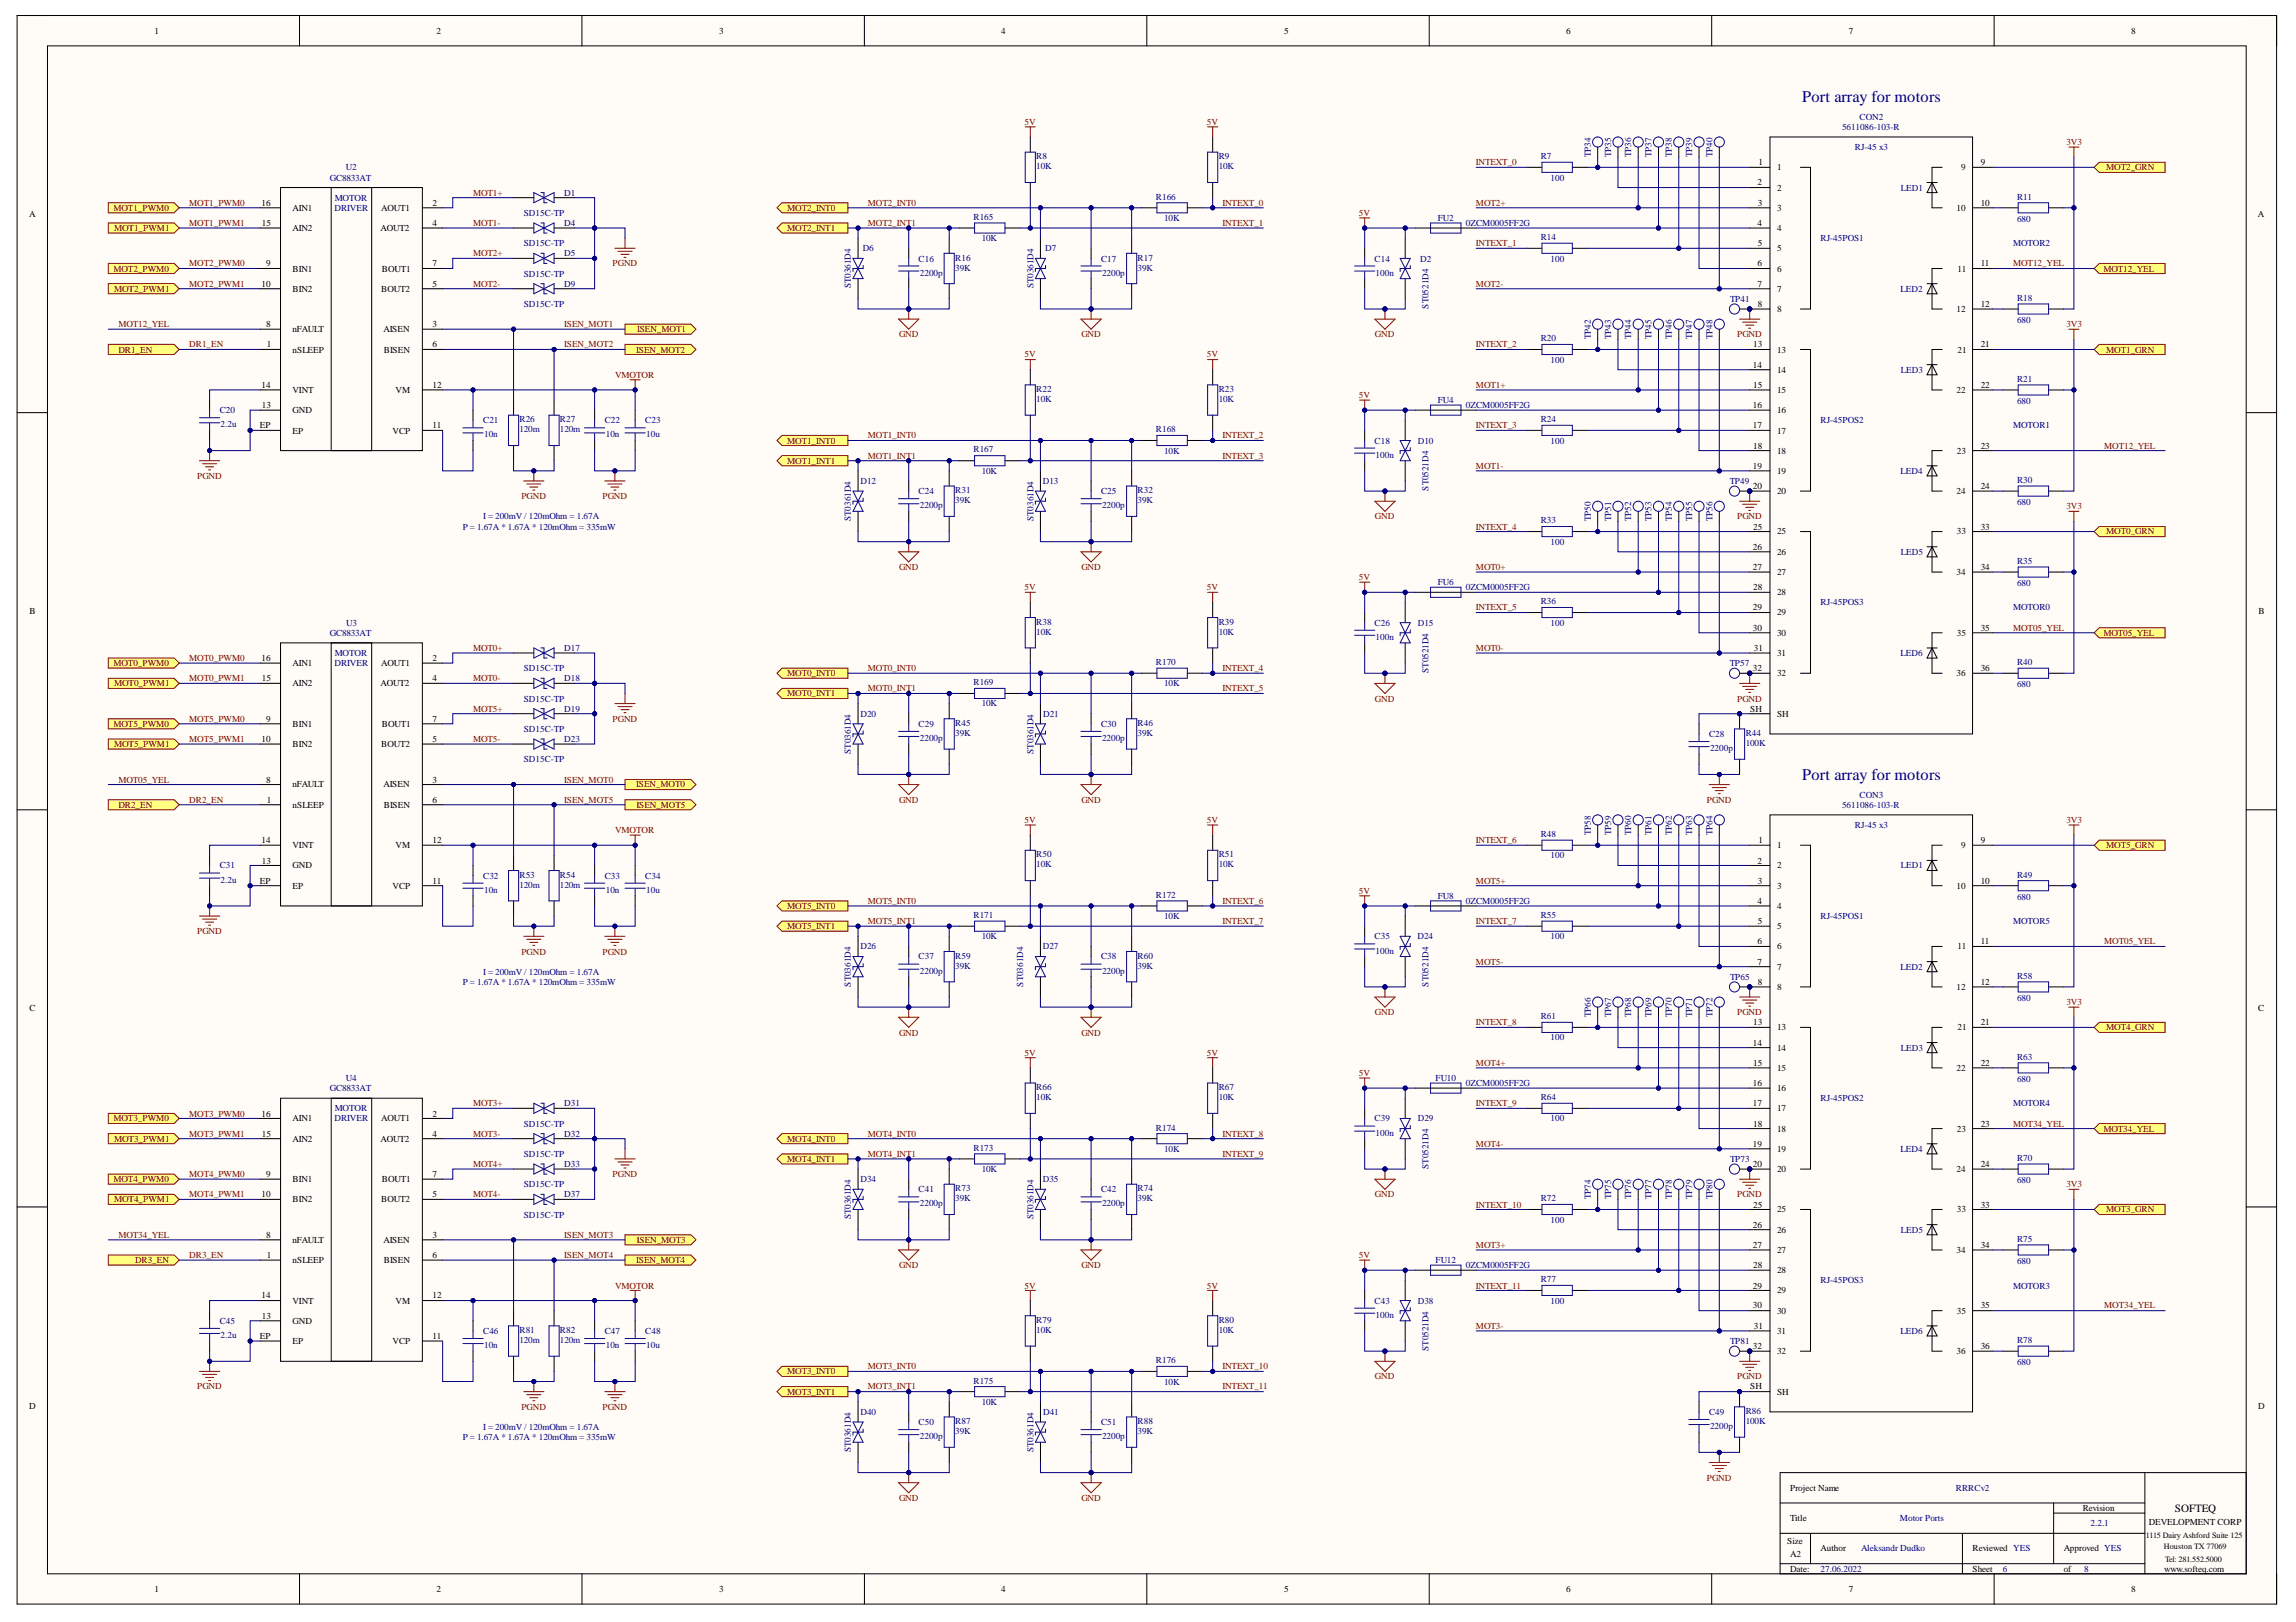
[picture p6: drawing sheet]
<svg xmlns="http://www.w3.org/2000/svg" width="297mm" height="210mm" viewBox="0 0 297 210" stroke-linecap="round" stroke-linejoin="round" font-family="sans-serif">
<defs><g id="words">
<g font-size="2.1" fill="#000080">
<text x="233.2" y="13.2">Port array for motors</text>
<text x="233.2" y="100.9">Port array for motors</text>
</g>
<text font-size="1.4" x="281.4" y="195.6">SOFTEQ</text>
<g font-size="1.2">
<text x="20" y="4.4">1</text>
<text x="56.5" y="4.4">2</text>
<text x="93" y="4.4">3</text>
<text x="129.5" y="4.4">4</text>
<text x="166.1" y="4.4">5</text>
<text x="202.6" y="4.4">6</text>
<text x="239.2" y="4.4">7</text>
<text x="275.7" y="4.4">8</text>
<text x="227.4" y="24">2</text>
<text x="227.5" y="21.4">1</text>
<text x="229.9" y="22.1">1</text>
<text x="253.7" y="22.1">9</text>
<text x="256.3" y="21.4">9</text>
<text x="3.8" y="28.1">A</text>
<text x="33.8" y="26.6">16</text>
<text x="33.9" y="29.2">15</text>
<text x="37.9" y="27.3">AIN1</text>
<text x="37.9" y="29.9">AIN2</text>
<text x="49.2" y="29.9">AOUT2</text>
<text x="49.3" y="27.3">AOUT1</text>
<text x="56" y="29.2">4</text>
<text x="56" y="26.6">2</text>
<text x="227.4" y="29.2">4</text>
<text x="227.4" y="26.6">3</text>
<text x="229.9" y="24.7">2</text>
<text x="229.9" y="27.3">3</text>
<text x="229.9" y="29.9">4</text>
<text x="253.1" y="27.3">10</text>
<text x="256.3" y="26.6">10</text>
<text x="292.1" y="28.1">A</text>
<text x="34.4" y="34.5">9</text>
<text x="37.9" y="35.2">BIN1</text>
<text x="49.4" y="35.2">BOUT1</text>
<text x="56" y="34.5">7</text>
<text x="227.4" y="34.5">6</text>
<text x="227.4" y="31.9">5</text>
<text x="229.9" y="32.5">5</text>
<text x="229.9" y="35.2">6</text>
<text x="253.3" y="35.2">11</text>
<text x="256.3" y="34.5">11</text>
<text x="33.8" y="37.1">10</text>
<text x="37.9" y="37.8">BIN2</text>
<text x="49.3" y="37.8">BOUT2</text>
<text x="56" y="37.1">5</text>
<text x="227.4" y="37.1">7</text>
<text x="227.4" y="39.7">8</text>
<text x="229.9" y="37.8">7</text>
<text x="229.9" y="40.4">8</text>
<text x="253.1" y="40.4">12</text>
<text x="256.3" y="39.7">12</text>
<text x="34.4" y="42.3">8</text>
<text x="34.5" y="45">1</text>
<text x="37.9" y="43">nFAULT</text>
<text x="37.9" y="45.6">nSLEEP</text>
<text x="49.6" y="43">AISEN</text>
<text x="49.7" y="45.6">BISEN</text>
<text x="56" y="42.3">3</text>
<text x="56" y="45">6</text>
<text x="226.8" y="47.6">14</text>
<text x="226.8" y="45">13</text>
<text x="229.9" y="45.6">13</text>
<text x="253.3" y="45.6">21</text>
<text x="256.3" y="45">21</text>
<text x="33.8" y="50.2">14</text>
<text x="33.9" y="52.8">13</text>
<text x="37.9" y="53.5">GND</text>
<text x="37.9" y="50.9">VINT</text>
<text x="51.2" y="50.9">VM</text>
<text x="56" y="50.2">12</text>
<text x="226.8" y="52.8">16</text>
<text x="226.8" y="50.2">15</text>
<text x="229.9" y="48.2">14</text>
<text x="229.9" y="50.9">15</text>
<text x="229.9" y="53.5">16</text>
<text x="253.1" y="50.9">22</text>
<text x="256.3" y="50.2">22</text>
<text x="33.6" y="55.4">EP</text>
<text x="37.9" y="56.1">EP</text>
<text x="50.8" y="56.1">VCP</text>
<text x="56" y="55.4">11</text>
<text x="226.8" y="55.4">17</text>
<text x="226.8" y="58">18</text>
<text x="229.9" y="56.1">17</text>
<text x="229.9" y="58.7">18</text>
<text x="253.2" y="58.7">23</text>
<text x="256.3" y="58">23</text>
<text x="226.8" y="60.7">19</text>
<text x="226.8" y="63.3">20</text>
<text x="229.9" y="61.3">19</text>
<text x="229.9" y="64">20</text>
<text x="253.1" y="64">24</text>
<text x="256.3" y="63.3">24</text>
<text x="226.8" y="71.1">26</text>
<text x="226.8" y="68.5">25</text>
<text x="229.9" y="69.2">25</text>
<text x="229.9" y="71.8">26</text>
<text x="253.2" y="69.2">33</text>
<text x="256.3" y="68.5">33</text>
<text x="226.8" y="73.8">27</text>
<text x="226.8" y="76.4">28</text>
<text x="229.9" y="74.4">27</text>
<text x="229.9" y="77">28</text>
<text x="253.1" y="74.4">34</text>
<text x="256.3" y="73.8">34</text>
<text x="3.8" y="79.5">B</text>
<text x="226.8" y="79">29</text>
<text x="226.8" y="81.6">30</text>
<text x="229.9" y="79.6">29</text>
<text x="229.9" y="82.3">30</text>
<text x="253.2" y="82.3">35</text>
<text x="256.3" y="81.6">35</text>
<text x="292.2" y="79.5">B</text>
<text x="33.8" y="85.6">16</text>
<text x="33.9" y="88.2">15</text>
<text x="37.9" y="86.2">AIN1</text>
<text x="37.9" y="88.8">AIN2</text>
<text x="49.2" y="88.8">AOUT2</text>
<text x="49.3" y="86.2">AOUT1</text>
<text x="56" y="88.2">4</text>
<text x="56" y="85.6">2</text>
<text x="226.8" y="86.9">32</text>
<text x="226.9" y="84.2">31</text>
<text x="229.9" y="84.9">31</text>
<text x="229.9" y="87.5">32</text>
<text x="253.1" y="87.5">36</text>
<text x="256.3" y="86.9">36</text>
<text x="34.4" y="93.4">9</text>
<text x="37.9" y="94">BIN1</text>
<text x="49.4" y="94">BOUT1</text>
<text x="56" y="93.4">7</text>
<text x="226.4" y="92.1">SH</text>
<text x="229.9" y="92.7">SH</text>
<text x="33.8" y="96">10</text>
<text x="34.4" y="101.3">8</text>
<text x="37.9" y="101.9">nFAULT</text>
<text x="37.9" y="96.7">BIN2</text>
<text x="49.3" y="96.7">BOUT2</text>
<text x="49.6" y="101.9">AISEN</text>
<text x="56" y="101.3">3</text>
<text x="56" y="96">5</text>
<text x="34.5" y="103.9">1</text>
<text x="37.9" y="104.5">nSLEEP</text>
<text x="49.7" y="104.5">BISEN</text>
<text x="56" y="103.9">6</text>
<text x="33.8" y="109.1">14</text>
<text x="33.9" y="111.7">13</text>
<text x="37.9" y="112.4">GND</text>
<text x="37.9" y="109.8">VINT</text>
<text x="51.2" y="109.8">VM</text>
<text x="56" y="109.1">12</text>
<text x="227.4" y="111.7">2</text>
<text x="227.5" y="109.1">1</text>
<text x="229.9" y="109.8">1</text>
<text x="229.9" y="112.4">2</text>
<text x="253.7" y="109.8">9</text>
<text x="256.3" y="109.1">9</text>
<text x="33.6" y="114.4">EP</text>
<text x="37.9" y="115">EP</text>
<text x="50.8" y="115">VCP</text>
<text x="56" y="114.4">11</text>
<text x="227.4" y="117">4</text>
<text x="227.4" y="114.4">3</text>
<text x="227.4" y="119.6">5</text>
<text x="229.9" y="115">3</text>
<text x="229.9" y="117.6">4</text>
<text x="253.1" y="115">10</text>
<text x="256.3" y="114.4">10</text>
<text x="227.4" y="122.2">6</text>
<text x="227.4" y="124.8">7</text>
<text x="229.9" y="120.2">5</text>
<text x="229.9" y="122.9">6</text>
<text x="229.9" y="125.5">7</text>
<text x="253.3" y="122.9">11</text>
<text x="256.3" y="122.2">11</text>
<text x="3.8" y="130.9">C</text>
<text x="227.4" y="127.5">8</text>
<text x="229.9" y="128.1">8</text>
<text x="253.1" y="128.1">12</text>
<text x="256.3" y="127.5">12</text>
<text x="292.2" y="130.9">C</text>
<text x="226.8" y="135.3">14</text>
<text x="226.8" y="132.7">13</text>
<text x="226.8" y="137.9">15</text>
<text x="229.9" y="133.3">13</text>
<text x="229.9" y="136">14</text>
<text x="253.3" y="133.3">21</text>
<text x="256.3" y="132.7">21</text>
<text x="256.3" y="137.9">22</text>
<text x="226.8" y="140.6">16</text>
<text x="226.8" y="143.2">17</text>
<text x="229.9" y="138.6">15</text>
<text x="229.9" y="141.2">16</text>
<text x="229.9" y="143.8">17</text>
<text x="253.1" y="138.6">22</text>
<text x="33.8" y="144.5">16</text>
<text x="33.9" y="147.1">15</text>
<text x="37.9" y="145.1">AIN1</text>
<text x="37.9" y="147.7">AIN2</text>
<text x="49.2" y="147.7">AOUT2</text>
<text x="49.3" y="145.1">AOUT1</text>
<text x="56" y="147.1">4</text>
<text x="56" y="144.5">2</text>
<text x="226.8" y="148.4">19</text>
<text x="226.8" y="145.8">18</text>
<text x="229.9" y="146.4">18</text>
<text x="229.9" y="149.1">19</text>
<text x="253.2" y="146.4">23</text>
<text x="256.3" y="145.8">23</text>
<text x="33.8" y="155">10</text>
<text x="34.4" y="152.3">9</text>
<text x="37.9" y="153">BIN1</text>
<text x="37.9" y="155.6">BIN2</text>
<text x="49.3" y="155.6">BOUT2</text>
<text x="49.4" y="153">BOUT1</text>
<text x="56" y="155">5</text>
<text x="56" y="152.3">7</text>
<text x="226.8" y="151">20</text>
<text x="229.9" y="151.7">20</text>
<text x="253.1" y="151.7">24</text>
<text x="256.3" y="151">24</text>
<text x="34.4" y="160.2">8</text>
<text x="37.9" y="160.8">nFAULT</text>
<text x="49.6" y="160.8">AISEN</text>
<text x="56" y="160.2">3</text>
<text x="226.8" y="158.9">26</text>
<text x="226.8" y="161.5">27</text>
<text x="226.8" y="156.3">25</text>
<text x="229.9" y="156.9">25</text>
<text x="229.9" y="159.5">26</text>
<text x="253.2" y="156.9">33</text>
<text x="256.3" y="156.3">33</text>
<text x="256.3" y="161.5">34</text>
<text x="34.5" y="162.8">1</text>
<text x="37.9" y="163.5">nSLEEP</text>
<text x="49.7" y="163.5">BISEN</text>
<text x="56" y="162.8">6</text>
<text x="226.8" y="166.8">29</text>
<text x="226.8" y="164.1">28</text>
<text x="229.9" y="162.1">27</text>
<text x="229.9" y="164.8">28</text>
<text x="229.9" y="167.4">29</text>
<text x="253.1" y="162.1">34</text>
<text x="33.6" y="173.3">EP</text>
<text x="33.8" y="168">14</text>
<text x="33.9" y="170.6">13</text>
<text x="37.9" y="171.3">GND</text>
<text x="37.9" y="168.7">VINT</text>
<text x="37.9" y="173.9">EP</text>
<text x="50.8" y="173.9">VCP</text>
<text x="51.2" y="168.7">VM</text>
<text x="56" y="173.3">11</text>
<text x="56" y="168">12</text>
<text x="226.8" y="169.3">30</text>
<text x="226.9" y="171.9">31</text>
<text x="229.9" y="170">30</text>
<text x="229.9" y="172.6">31</text>
<text x="253.2" y="170">35</text>
<text x="256.3" y="169.3">35</text>
<text x="226.4" y="179.8">SH</text>
<text x="226.8" y="174.6">32</text>
<text x="229.9" y="175.2">32</text>
<text x="253.1" y="175.2">36</text>
<text x="256.3" y="174.6">36</text>
<text x="3.8" y="182.3">D</text>
<text x="229.9" y="180.5">SH</text>
<text x="292.2" y="182.3">D</text>
<text x="231.6" y="192.9">Project Name</text>
<text x="231.6" y="196.8">Title</text>
<text x="269.4" y="195.5">Revision</text>
<text x="278" y="197.4">DEVELOPMENT CORP</text>
<text x="231.2" y="199.7">Size</text>
<text x="231.6" y="203.4">Date:</text>
<text x="231.6" y="201.4">A2</text>
<text x="235.5" y="200.8">Author</text>
<text x="255.2" y="200.8">Reviewed YES</text>
<text x="255.2" y="203.4">Sheet</text>
<text x="267" y="200.8">Approved YES</text>
<text x="267" y="203.4">of</text>
<text x="280" y="203.4">www.softeq.com</text>
<text x="20" y="206">1</text>
<text x="56.5" y="206">2</text>
<text x="93" y="206">3</text>
<text x="129.5" y="206">4</text>
<text x="166.1" y="206">5</text>
<text x="202.6" y="206">6</text>
<text x="239.2" y="206">7</text>
<text x="275.7" y="206">8</text>
</g>
<g font-size="1.2" fill="#800000">
<text x="132.5" y="16.1">5V</text>
<text x="156.1" y="16.1">5V</text>
<text x="191" y="21.4">INTEXT_0</text>
<text x="267.3" y="18.8">3V3</text>
<text x="272.5" y="22.1">MOT2_GRN</text>
<text x="14.7" y="27.3">MOT1_PWM0</text>
<text x="14.8" y="29.9">MOT1_PWM1</text>
<text x="24.5" y="26.6">MOT1_PWM0</text>
<text x="24.5" y="29.2">MOT1_PWM1</text>
<text x="61.2" y="25.3">MOT1+</text>
<text x="61.2" y="29.2">MOT1-</text>
<text x="101.8" y="27.3">MOT2_INT0</text>
<text x="101.8" y="29.9">MOT2_INT1</text>
<text x="112.3" y="26.6">MOT2_INT0</text>
<text x="112.3" y="29.2">MOT2_INT1</text>
<text x="158.2" y="26.6">INTEXT_0</text>
<text x="158.2" y="29.2">INTEXT_1</text>
<text x="175.8" y="27.9">5V</text>
<text x="191" y="26.6">MOT2+</text>
<text x="14.7" y="35.2">MOT2_PWM0</text>
<text x="24.5" y="34.5">MOT2_PWM0</text>
<text x="61.2" y="33.2">MOT2+</text>
<text x="79.3" y="34.5">PGND</text>
<text x="191" y="31.9">INTEXT_1</text>
<text x="260.4" y="34.5">MOT12_YEL</text>
<text x="272.1" y="35.2">MOT12_YEL</text>
<text x="14.8" y="37.8">MOT2_PWM1</text>
<text x="24.5" y="37.1">MOT2_PWM1</text>
<text x="61.2" y="37.1">MOT2-</text>
<text x="191" y="37.1">MOT2-</text>
<text x="15.3" y="42.3">MOT12_YEL</text>
<text x="15.3" y="45.6">DR1_EN</text>
<text x="24.5" y="45">DR1_EN</text>
<text x="73" y="42.3">ISEN_MOT1</text>
<text x="73" y="45">ISEN_MOT2</text>
<text x="82.3" y="45.6">ISEN_MOT2</text>
<text x="82.4" y="43">ISEN_MOT1</text>
<text x="116.3" y="43.6">GND</text>
<text x="132.5" y="46.3">5V</text>
<text x="139.9" y="43.6">GND</text>
<text x="156.1" y="46.3">5V</text>
<text x="177.9" y="43.6">GND</text>
<text x="191" y="45">INTEXT_2</text>
<text x="224.7" y="43.6">PGND</text>
<text x="267.3" y="42.3">3V3</text>
<text x="272.5" y="45.6">MOT1_GRN</text>
<text x="79.6" y="48.9">VMOTOR</text>
<text x="175.8" y="51.5">5V</text>
<text x="191" y="50.2">MOT1+</text>
<text x="101.8" y="57.4">MOT1_INT0</text>
<text x="112.3" y="56.7">MOT1_INT0</text>
<text x="112.3" y="59.4">MOT1_INT1</text>
<text x="158.2" y="56.7">INTEXT_2</text>
<text x="158.2" y="59.4">INTEXT_3</text>
<text x="191" y="55.4">INTEXT_3</text>
<text x="272.2" y="58">MOT12_YEL</text>
<text x="25.5" y="62">PGND</text>
<text x="67.5" y="64.6">PGND</text>
<text x="77.9" y="64.6">PGND</text>
<text x="101.8" y="60">MOT1_INT1</text>
<text x="191" y="60.7">MOT1-</text>
<text x="267.3" y="65.9">3V3</text>
<text x="177.9" y="67.2">GND</text>
<text x="191" y="68.5">INTEXT_4</text>
<text x="224.7" y="67.2">PGND</text>
<text x="272.5" y="69.2">MOT0_GRN</text>
<text x="116.3" y="73.8">GND</text>
<text x="132.5" y="76.4">5V</text>
<text x="139.9" y="73.8">GND</text>
<text x="156.1" y="76.4">5V</text>
<text x="175.8" y="75.1">5V</text>
<text x="191" y="73.8">MOT0+</text>
<text x="191" y="79">INTEXT_5</text>
<text x="260.4" y="81.6">MOT05_YEL</text>
<text x="272.1" y="82.3">MOT05_YEL</text>
<text x="14.7" y="86.2">MOT0_PWM0</text>
<text x="14.8" y="88.8">MOT0_PWM1</text>
<text x="24.5" y="88.2">MOT0_PWM1</text>
<text x="24.5" y="85.6">MOT0_PWM0</text>
<text x="61.2" y="84.2">MOT0+</text>
<text x="61.2" y="88.2">MOT0-</text>
<text x="101.8" y="87.5">MOT0_INT0</text>
<text x="112.3" y="86.9">MOT0_INT0</text>
<text x="112.3" y="89.5">MOT0_INT1</text>
<text x="158.2" y="86.9">INTEXT_4</text>
<text x="158.2" y="89.5">INTEXT_5</text>
<text x="191" y="84.2">MOT0-</text>
<text x="14.7" y="94">MOT5_PWM0</text>
<text x="24.5" y="93.4">MOT5_PWM0</text>
<text x="61.2" y="92.1">MOT5+</text>
<text x="79.3" y="93.4">PGND</text>
<text x="101.8" y="90.1">MOT0_INT1</text>
<text x="177.9" y="90.8">GND</text>
<text x="224.7" y="90.8">PGND</text>
<text x="14.8" y="96.7">MOT5_PWM1</text>
<text x="15.3" y="101.3">MOT05_YEL</text>
<text x="24.5" y="96">MOT5_PWM1</text>
<text x="61.2" y="96">MOT5-</text>
<text x="73" y="101.3">ISEN_MOT0</text>
<text x="82.3" y="101.9">ISEN_MOT0</text>
<text x="15.3" y="104.5">DR2_EN</text>
<text x="24.5" y="103.9">DR2_EN</text>
<text x="73" y="103.9">ISEN_MOT5</text>
<text x="79.6" y="107.8">VMOTOR</text>
<text x="82.3" y="104.5">ISEN_MOT5</text>
<text x="116.3" y="103.9">GND</text>
<text x="132.5" y="106.5">5V</text>
<text x="139.9" y="103.9">GND</text>
<text x="156.1" y="106.5">5V</text>
<text x="220.8" y="103.9">PGND</text>
<text x="267.3" y="106.5">3V3</text>
<text x="191" y="109.1">INTEXT_6</text>
<text x="272.5" y="109.8">MOT5_GRN</text>
<text x="101.8" y="117.6">MOT5_INT0</text>
<text x="112.3" y="117">MOT5_INT0</text>
<text x="112.3" y="119.6">MOT5_INT1</text>
<text x="158.2" y="117">INTEXT_6</text>
<text x="158.2" y="119.6">INTEXT_7</text>
<text x="175.8" y="115.7">5V</text>
<text x="191" y="114.4">MOT5+</text>
<text x="191" y="119.6">INTEXT_7</text>
<text x="25.5" y="120.9">PGND</text>
<text x="67.5" y="123.5">PGND</text>
<text x="77.9" y="123.5">PGND</text>
<text x="101.8" y="120.2">MOT5_INT1</text>
<text x="191" y="124.8">MOT5-</text>
<text x="272.2" y="122.2">MOT05_YEL</text>
<text x="177.9" y="131.4">GND</text>
<text x="224.7" y="131.4">PGND</text>
<text x="267.3" y="130.1">3V3</text>
<text x="116.3" y="134">GND</text>
<text x="132.5" y="136.6">5V</text>
<text x="139.9" y="134">GND</text>
<text x="156.1" y="136.6">5V</text>
<text x="191" y="137.9">MOT4+</text>
<text x="191" y="132.7">INTEXT_8</text>
<text x="272.5" y="133.3">MOT4_GRN</text>
<text x="61.2" y="143.2">MOT3+</text>
<text x="175.8" y="139.2">5V</text>
<text x="191" y="143.2">INTEXT_9</text>
<text x="14.7" y="145.1">MOT3_PWM0</text>
<text x="14.8" y="147.7">MOT3_PWM1</text>
<text x="24.5" y="144.5">MOT3_PWM0</text>
<text x="24.5" y="147.1">MOT3_PWM1</text>
<text x="61.2" y="147.1">MOT3-</text>
<text x="101.8" y="147.7">MOT4_INT0</text>
<text x="112.3" y="147.1">MOT4_INT0</text>
<text x="112.3" y="149.7">MOT4_INT1</text>
<text x="158.2" y="147.1">INTEXT_8</text>
<text x="158.2" y="149.7">INTEXT_9</text>
<text x="191" y="148.4">MOT4-</text>
<text x="260.4" y="145.8">MOT34_YEL</text>
<text x="272.1" y="146.4">MOT34_YEL</text>
<text x="14.7" y="153">MOT4_PWM0</text>
<text x="14.8" y="155.6">MOT4_PWM1</text>
<text x="24.5" y="152.3">MOT4_PWM0</text>
<text x="24.5" y="155">MOT4_PWM1</text>
<text x="61.2" y="151">MOT4+</text>
<text x="61.2" y="155">MOT4-</text>
<text x="79.3" y="152.3">PGND</text>
<text x="101.8" y="150.4">MOT4_INT1</text>
<text x="177.9" y="155">GND</text>
<text x="224.7" y="155">PGND</text>
<text x="267.3" y="153.7">3V3</text>
<text x="15.3" y="160.2">MOT34_YEL</text>
<text x="73" y="160.2">ISEN_MOT3</text>
<text x="82.4" y="160.8">ISEN_MOT3</text>
<text x="191" y="161.5">MOT3+</text>
<text x="191" y="156.3">INTEXT_10</text>
<text x="272.5" y="156.9">MOT3_GRN</text>
<text x="17.5" y="163.5">DR3_EN</text>
<text x="24.5" y="162.8">DR3_EN</text>
<text x="73" y="162.8">ISEN_MOT4</text>
<text x="79.6" y="166.8">VMOTOR</text>
<text x="82.3" y="163.5">ISEN_MOT4</text>
<text x="116.3" y="164.1">GND</text>
<text x="132.5" y="166.8">5V</text>
<text x="139.9" y="164.1">GND</text>
<text x="156.1" y="166.8">5V</text>
<text x="175.8" y="162.8">5V</text>
<text x="191" y="166.8">INTEXT_11</text>
<text x="191" y="171.9">MOT3-</text>
<text x="272.2" y="169.3">MOT34_YEL</text>
<text x="25.5" y="179.8">PGND</text>
<text x="101.8" y="177.9">MOT3_INT0</text>
<text x="112.3" y="177.2">MOT3_INT0</text>
<text x="112.3" y="179.8">MOT3_INT1</text>
<text x="158.2" y="177.2">INTEXT_10</text>
<text x="158.2" y="179.8">INTEXT_11</text>
<text x="177.9" y="178.5">GND</text>
<text x="224.7" y="178.5">PGND</text>
<text x="67.5" y="182.4">PGND</text>
<text x="77.9" y="182.4">PGND</text>
<text x="101.8" y="180.5">MOT3_INT1</text>
<text x="220.8" y="191.6">PGND</text>
<text x="116.3" y="194.2">GND</text>
<text x="139.9" y="194.2">GND</text>
</g>
<g font-size="1.2" fill="#000080">
<text x="238.3" y="16.8">5611086-103-R</text>
<text x="240.6" y="15.5">CON2</text>
<text x="42.7" y="23.4">GC8833AT</text>
<text x="44.7" y="22.1">U2</text>
<text x="134.1" y="21.9">10K</text>
<text x="134.1" y="20.6">R8</text>
<text x="157.7" y="21.9">10K</text>
<text x="157.7" y="20.6">R9</text>
<text x="199.3" y="20.6">R7</text>
<text x="200.6" y="23.4">100</text>
<text x="205.8" y="20.3" transform="rotate(-90 205.8 20.3)">TP34</text>
<text x="208.4" y="20.3" transform="rotate(-90 208.4 20.3)">TP35</text>
<text x="211" y="20.3" transform="rotate(-90 211 20.3)">TP36</text>
<text x="213.7" y="20.3" transform="rotate(-90 213.7 20.3)">TP37</text>
<text x="216.3" y="20.3" transform="rotate(-90 216.3 20.3)">TP38</text>
<text x="218.9" y="20.3" transform="rotate(-90 218.9 20.3)">TP39</text>
<text x="221.5" y="20.3" transform="rotate(-90 221.5 20.3)">TP40</text>
<text x="240" y="19.4">RJ-45 x3</text>
<text x="43.3" y="27.3">DRIVER</text>
<text x="43.3" y="26">MOTOR</text>
<text x="67.8" y="27.9">SD15C-TP</text>
<text x="73" y="25.3">D1</text>
<text x="73" y="29.2">D4</text>
<text x="125.9" y="28.5">R165</text>
<text x="149.5" y="25.9">R166</text>
<text x="150.6" y="28.6">10K</text>
<text x="186" y="28.6">FU2</text>
<text x="189.6" y="29.2">0ZCM0005FF2G</text>
<text x="245.9" y="24.7">LED1</text>
<text x="260.9" y="28.7">680</text>
<text x="260.9" y="25.9">R11</text>
<text x="67.8" y="31.9">SD15C-TP</text>
<text x="67.8" y="35.8">SD15C-TP</text>
<text x="73" y="33.2">D5</text>
<text x="111.6" y="32.5">D6</text>
<text x="118.8" y="33.8">C16</text>
<text x="119" y="35.7">2200p</text>
<text x="123.6" y="35">39K</text>
<text x="123.6" y="33.7">R16</text>
<text x="127" y="31.2">10K</text>
<text x="135.2" y="32.5">D7</text>
<text x="142.4" y="33.8">C17</text>
<text x="142.6" y="35.7">2200p</text>
<text x="147.2" y="35">39K</text>
<text x="147.2" y="33.7">R17</text>
<text x="177.8" y="33.8">C14</text>
<text x="178" y="35.7">100n</text>
<text x="183.7" y="33.8">D2</text>
<text x="199.3" y="31.1">R14</text>
<text x="200.6" y="33.8">100</text>
<text x="235.5" y="31.2">RJ-45POS1</text>
<text x="260.4" y="31.9">MOTOR2</text>
<text x="67.8" y="39.7">SD15C-TP</text>
<text x="73" y="37.1">D9</text>
<text x="110.1" y="37.3" transform="rotate(-90 110.1 37.3)">ST0361D4</text>
<text x="133.7" y="37.3" transform="rotate(-90 133.7 37.3)">ST0361D4</text>
<text x="184.8" y="39.9" transform="rotate(-90 184.8 39.9)">ST0521D4</text>
<text x="223.8" y="39.1">TP41</text>
<text x="245.9" y="37.8">LED2</text>
<text x="260.9" y="41.8">680</text>
<text x="260.9" y="39">R18</text>
<text x="199.3" y="44.2">R20</text>
<text x="200.6" y="46.9">100</text>
<text x="205.8" y="43.9" transform="rotate(-90 205.8 43.9)">TP42</text>
<text x="208.4" y="43.9" transform="rotate(-90 208.4 43.9)">TP43</text>
<text x="211" y="43.9" transform="rotate(-90 211 43.9)">TP44</text>
<text x="213.7" y="43.9" transform="rotate(-90 213.7 43.9)">TP45</text>
<text x="216.3" y="43.9" transform="rotate(-90 216.3 43.9)">TP46</text>
<text x="218.9" y="43.9" transform="rotate(-90 218.9 43.9)">TP47</text>
<text x="221.5" y="43.9" transform="rotate(-90 221.5 43.9)">TP48</text>
<text x="28.4" y="53.5">C20</text>
<text x="134.1" y="52">10K</text>
<text x="134.1" y="50.7">R22</text>
<text x="157.7" y="52">10K</text>
<text x="157.7" y="50.7">R23</text>
<text x="186" y="52.2">FU4</text>
<text x="189.6" y="52.8">0ZCM0005FF2G</text>
<text x="245.9" y="48.2">LED3</text>
<text x="260.9" y="52.3">680</text>
<text x="260.9" y="49.4">R21</text>
<text x="28.5" y="55.3">2.2u</text>
<text x="62.5" y="54.8">C21</text>
<text x="62.6" y="56.6">10n</text>
<text x="67.2" y="55.9">120m</text>
<text x="67.2" y="54.6">R26</text>
<text x="72.4" y="55.9">120m</text>
<text x="72.4" y="54.6">R27</text>
<text x="78.2" y="54.8">C22</text>
<text x="78.4" y="56.6">10n</text>
<text x="83.5" y="54.8">C23</text>
<text x="83.6" y="56.6">10u</text>
<text x="125.9" y="58.6">R167</text>
<text x="149.5" y="55.9">R168</text>
<text x="150.6" y="58.7">10K</text>
<text x="177.8" y="57.4">C18</text>
<text x="178" y="59.2">100n</text>
<text x="183.4" y="57.4">D10</text>
<text x="199.3" y="54.6">R24</text>
<text x="200.6" y="57.4">100</text>
<text x="235.5" y="54.8">RJ-45POS2</text>
<text x="260.4" y="55.4">MOTOR1</text>
<text x="111.3" y="62.7">D12</text>
<text x="118.8" y="64">C24</text>
<text x="119" y="65.8">2200p</text>
<text x="123.6" y="65.1">39K</text>
<text x="123.6" y="63.8">R31</text>
<text x="127" y="61.3">10K</text>
<text x="134.9" y="62.7">D13</text>
<text x="142.4" y="64">C25</text>
<text x="142.6" y="65.8">2200p</text>
<text x="147.2" y="65.1">39K</text>
<text x="147.2" y="63.8">R32</text>
<text x="184.8" y="63.5" transform="rotate(-90 184.8 63.5)">ST0521D4</text>
<text x="223.8" y="62.7">TP49</text>
<text x="245.9" y="61.3">LED4</text>
<text x="260.9" y="65.4">680</text>
<text x="260.9" y="62.5">R30</text>
<text x="59.9" y="68.5">P = 1.67A * 1.67A * 120mOhm = 335mW</text>
<text x="62.5" y="67.2">I = 200mV / 120mOhm = 1.67A</text>
<text x="110.1" y="67.4" transform="rotate(-90 110.1 67.4)">ST0361D4</text>
<text x="133.7" y="67.4" transform="rotate(-90 133.7 67.4)">ST0361D4</text>
<text x="199.3" y="67.7">R33</text>
<text x="200.6" y="70.5">100</text>
<text x="205.8" y="67.5" transform="rotate(-90 205.8 67.5)">TP50</text>
<text x="208.4" y="67.5" transform="rotate(-90 208.4 67.5)">TP51</text>
<text x="211" y="67.5" transform="rotate(-90 211 67.5)">TP52</text>
<text x="213.7" y="67.5" transform="rotate(-90 213.7 67.5)">TP53</text>
<text x="216.3" y="67.5" transform="rotate(-90 216.3 67.5)">TP54</text>
<text x="218.9" y="67.5" transform="rotate(-90 218.9 67.5)">TP55</text>
<text x="221.5" y="67.5" transform="rotate(-90 221.5 67.5)">TP56</text>
<text x="245.9" y="71.8">LED5</text>
<text x="186" y="75.7">FU6</text>
<text x="189.6" y="76.4">0ZCM0005FF2G</text>
<text x="260.9" y="75.9">680</text>
<text x="260.9" y="73">R35</text>
<text x="42.7" y="82.3">GC8833AT</text>
<text x="44.8" y="80.9">U3</text>
<text x="134.1" y="82.1">10K</text>
<text x="134.1" y="80.8">R38</text>
<text x="157.7" y="82.1">10K</text>
<text x="157.7" y="80.8">R39</text>
<text x="177.8" y="80.9">C26</text>
<text x="178" y="82.8">100n</text>
<text x="183.4" y="80.9">D15</text>
<text x="199.3" y="78.2">R36</text>
<text x="200.6" y="80.9">100</text>
<text x="235.5" y="78.3">RJ-45POS3</text>
<text x="260.4" y="79">MOTOR0</text>
<text x="43.3" y="86.2">DRIVER</text>
<text x="43.3" y="84.9">MOTOR</text>
<text x="67.8" y="86.9">SD15C-TP</text>
<text x="73" y="84.2">D17</text>
<text x="73" y="88.2">D18</text>
<text x="125.9" y="88.7">R169</text>
<text x="149.5" y="86.1">R170</text>
<text x="150.6" y="88.8">10K</text>
<text x="184.8" y="87.1" transform="rotate(-90 184.8 87.1)">ST0521D4</text>
<text x="223.8" y="86.2">TP57</text>
<text x="245.9" y="84.9">LED6</text>
<text x="260.9" y="88.9">680</text>
<text x="260.9" y="86.1">R40</text>
<text x="67.8" y="90.8">SD15C-TP</text>
<text x="67.8" y="94.7">SD15C-TP</text>
<text x="73" y="92.1">D19</text>
<text x="111.3" y="92.7">D20</text>
<text x="118.8" y="94">C29</text>
<text x="119" y="95.9">2200p</text>
<text x="123.6" y="95.2">39K</text>
<text x="123.6" y="93.9">R45</text>
<text x="127" y="91.4">10K</text>
<text x="135" y="92.7">D21</text>
<text x="142.4" y="94">C30</text>
<text x="142.6" y="95.9">2200p</text>
<text x="147.2" y="95.2">39K</text>
<text x="147.2" y="93.9">R46</text>
<text x="221.1" y="95.4">C28</text>
<text x="225.8" y="95.2">R44</text>
<text x="67.8" y="98.6">SD15C-TP</text>
<text x="73" y="96">D23</text>
<text x="110.1" y="97.6" transform="rotate(-90 110.1 97.6)">ST0361D4</text>
<text x="133.7" y="97.6" transform="rotate(-90 133.7 97.6)">ST0361D4</text>
<text x="221.2" y="97.2">2200p</text>
<text x="225.8" y="96.5">100K</text>
<text x="238.3" y="104.5">5611086-103-R</text>
<text x="240" y="107.1">RJ-45 x3</text>
<text x="240.6" y="103.2">CON3</text>
<text x="28.4" y="112.4">C31</text>
<text x="62.5" y="113.7">C32</text>
<text x="67.2" y="113.6">R53</text>
<text x="72.4" y="113.6">R54</text>
<text x="78.2" y="113.7">C33</text>
<text x="83.5" y="113.7">C34</text>
<text x="134.1" y="112.3">10K</text>
<text x="134.1" y="110.9">R50</text>
<text x="157.7" y="112.3">10K</text>
<text x="157.7" y="110.9">R51</text>
<text x="199.3" y="108.3">R48</text>
<text x="200.6" y="111.1">100</text>
<text x="205.8" y="108.1" transform="rotate(-90 205.8 108.1)">TP58</text>
<text x="208.4" y="108.1" transform="rotate(-90 208.4 108.1)">TP59</text>
<text x="211" y="108.1" transform="rotate(-90 211 108.1)">TP60</text>
<text x="213.7" y="108.1" transform="rotate(-90 213.7 108.1)">TP61</text>
<text x="216.3" y="108.1" transform="rotate(-90 216.3 108.1)">TP62</text>
<text x="218.9" y="108.1" transform="rotate(-90 218.9 108.1)">TP63</text>
<text x="221.5" y="108.1" transform="rotate(-90 221.5 108.1)">TP64</text>
<text x="245.9" y="112.4">LED1</text>
<text x="260.9" y="113.6">R49</text>
<text x="28.5" y="114.2">2.2u</text>
<text x="62.6" y="115.5">10n</text>
<text x="67.2" y="114.9">120m</text>
<text x="72.4" y="114.9">120m</text>
<text x="78.4" y="115.5">10n</text>
<text x="83.6" y="115.5">10u</text>
<text x="125.9" y="118.8">R171</text>
<text x="149.5" y="116.2">R172</text>
<text x="150.6" y="118.9">10K</text>
<text x="186" y="116.3">FU8</text>
<text x="189.6" y="117">0ZCM0005FF2G</text>
<text x="199.3" y="118.8">R55</text>
<text x="235.5" y="118.9">RJ-45POS1</text>
<text x="260.4" y="119.6">MOTOR5</text>
<text x="260.9" y="116.4">680</text>
<text x="111.3" y="122.9">D26</text>
<text x="118.8" y="124.2">C37</text>
<text x="123.6" y="125.4">39K</text>
<text x="123.6" y="124">R59</text>
<text x="127" y="121.5">10K</text>
<text x="134.9" y="122.9">D27</text>
<text x="142.4" y="124.2">C38</text>
<text x="147.2" y="125.4">39K</text>
<text x="147.2" y="124">R60</text>
<text x="177.8" y="121.5">C35</text>
<text x="178" y="123.4">100n</text>
<text x="183.4" y="121.5">D24</text>
<text x="200.6" y="121.5">100</text>
<text x="245.9" y="125.5">LED2</text>
<text x="59.9" y="127.5">P = 1.67A * 1.67A * 120mOhm = 335mW</text>
<text x="62.5" y="126.2">I = 200mV / 120mOhm = 1.67A</text>
<text x="110.1" y="127.7" transform="rotate(-90 110.1 127.7)">ST0361D4</text>
<text x="119" y="126">2200p</text>
<text x="132.4" y="127.7" transform="rotate(-90 132.4 127.7)">ST0361D4</text>
<text x="142.6" y="126">2200p</text>
<text x="184.8" y="127.7" transform="rotate(-90 184.8 127.7)">ST0521D4</text>
<text x="199.3" y="131.9">R61</text>
<text x="205.8" y="131.6" transform="rotate(-90 205.8 131.6)">TP66</text>
<text x="208.4" y="131.6" transform="rotate(-90 208.4 131.6)">TP67</text>
<text x="211" y="131.6" transform="rotate(-90 211 131.6)">TP68</text>
<text x="213.7" y="131.6" transform="rotate(-90 213.7 131.6)">TP69</text>
<text x="216.3" y="131.6" transform="rotate(-90 216.3 131.6)">TP70</text>
<text x="218.9" y="131.6" transform="rotate(-90 218.9 131.6)">TP71</text>
<text x="221.5" y="131.6" transform="rotate(-90 221.5 131.6)">TP72</text>
<text x="223.8" y="126.8">TP65</text>
<text x="260.9" y="129.5">680</text>
<text x="260.9" y="126.7">R58</text>
<text x="200.6" y="134.6">100</text>
<text x="245.9" y="136">LED3</text>
<text x="260.9" y="137.1">R63</text>
<text x="42.7" y="141.2">GC8833AT</text>
<text x="43.3" y="143.8">MOTOR</text>
<text x="44.7" y="139.9">U4</text>
<text x="73" y="143.2">D31</text>
<text x="134.1" y="142.4">10K</text>
<text x="134.1" y="141.1">R66</text>
<text x="157.7" y="142.4">10K</text>
<text x="157.7" y="141.1">R67</text>
<text x="185.7" y="139.9">FU10</text>
<text x="189.6" y="140.6">0ZCM0005FF2G</text>
<text x="199.3" y="142.4">R64</text>
<text x="235.5" y="142.5">RJ-45POS2</text>
<text x="260.4" y="143.2">MOTOR4</text>
<text x="260.9" y="140">680</text>
<text x="43.3" y="145.1">DRIVER</text>
<text x="67.8" y="145.8">SD15C-TP</text>
<text x="67.8" y="149.7">SD15C-TP</text>
<text x="73" y="147.1">D32</text>
<text x="125.9" y="148.9">R173</text>
<text x="149.5" y="146.3">R174</text>
<text x="150.6" y="149.1">10K</text>
<text x="177.8" y="145.1">C39</text>
<text x="178" y="147">100n</text>
<text x="183.4" y="145.1">D29</text>
<text x="200.6" y="145.1">100</text>
<text x="245.9" y="149.1">LED4</text>
<text x="67.8" y="153.7">SD15C-TP</text>
<text x="73" y="151">D33</text>
<text x="73" y="155">D37</text>
<text x="111.3" y="153">D34</text>
<text x="118.8" y="154.3">C41</text>
<text x="123.6" y="155.5">39K</text>
<text x="123.6" y="154.2">R73</text>
<text x="127" y="151.7">10K</text>
<text x="134.9" y="153">D35</text>
<text x="142.4" y="154.3">C42</text>
<text x="147.2" y="155.5">39K</text>
<text x="147.2" y="154.2">R74</text>
<text x="184.8" y="151.2" transform="rotate(-90 184.8 151.2)">ST0521D4</text>
<text x="199.3" y="155.5">R72</text>
<text x="205.8" y="155.2" transform="rotate(-90 205.8 155.2)">TP74</text>
<text x="208.4" y="155.2" transform="rotate(-90 208.4 155.2)">TP75</text>
<text x="211" y="155.2" transform="rotate(-90 211 155.2)">TP76</text>
<text x="213.7" y="155.2" transform="rotate(-90 213.7 155.2)">TP77</text>
<text x="216.3" y="155.2" transform="rotate(-90 216.3 155.2)">TP78</text>
<text x="218.9" y="155.2" transform="rotate(-90 218.9 155.2)">TP79</text>
<text x="221.5" y="155.2" transform="rotate(-90 221.5 155.2)">TP80</text>
<text x="223.8" y="150.4">TP73</text>
<text x="260.9" y="153.1">680</text>
<text x="260.9" y="150.2">R70</text>
<text x="67.8" y="157.6">SD15C-TP</text>
<text x="110.1" y="157.8" transform="rotate(-90 110.1 157.8)">ST0361D4</text>
<text x="119" y="156.1">2200p</text>
<text x="133.7" y="157.8" transform="rotate(-90 133.7 157.8)">ST0361D4</text>
<text x="142.6" y="156.1">2200p</text>
<text x="200.6" y="158.2">100</text>
<text x="245.9" y="159.5">LED5</text>
<text x="260.9" y="160.7">R75</text>
<text x="185.7" y="163.5">FU12</text>
<text x="189.6" y="164.1">0ZCM0005FF2G</text>
<text x="199.3" y="166">R77</text>
<text x="235.5" y="166.1">RJ-45POS3</text>
<text x="260.4" y="166.8">MOTOR3</text>
<text x="260.9" y="163.6">680</text>
<text x="28.4" y="171.3">C45</text>
<text x="28.5" y="173.1">2.2u</text>
<text x="62.5" y="172.6">C46</text>
<text x="67.2" y="173.8">120m</text>
<text x="67.2" y="172.5">R81</text>
<text x="72.4" y="173.8">120m</text>
<text x="72.4" y="172.5">R82</text>
<text x="78.2" y="172.6">C47</text>
<text x="83.5" y="172.6">C48</text>
<text x="134.1" y="172.5">10K</text>
<text x="134.1" y="171.2">R79</text>
<text x="157.7" y="172.5">10K</text>
<text x="157.7" y="171.2">R80</text>
<text x="177.8" y="168.7">C43</text>
<text x="178" y="170.5">100n</text>
<text x="183.4" y="168.7">D38</text>
<text x="200.6" y="168.7">100</text>
<text x="223.8" y="173.9">TP81</text>
<text x="245.9" y="172.6">LED6</text>
<text x="260.9" y="173.8">R78</text>
<text x="62.6" y="174.4">10n</text>
<text x="78.4" y="174.4">10n</text>
<text x="83.6" y="174.4">10u</text>
<text x="125.9" y="179">R175</text>
<text x="149.5" y="176.4">R176</text>
<text x="150.6" y="179.2">10K</text>
<text x="184.8" y="174.8" transform="rotate(-90 184.8 174.8)">ST0521D4</text>
<text x="260.9" y="176.7">680</text>
<text x="62.5" y="185">I = 200mV / 120mOhm = 1.67A</text>
<text x="111.3" y="183.1">D40</text>
<text x="118.8" y="184.4">C50</text>
<text x="123.6" y="185.6">39K</text>
<text x="123.6" y="184.3">R87</text>
<text x="127" y="181.8">10K</text>
<text x="135" y="183.1">D41</text>
<text x="142.4" y="184.4">C51</text>
<text x="147.2" y="185.6">39K</text>
<text x="147.2" y="184.3">R88</text>
<text x="221.1" y="183.1">C49</text>
<text x="221.2" y="184.9">2200p</text>
<text x="225.8" y="184.3">100K</text>
<text x="225.8" y="183">R86</text>
<text x="59.9" y="186.4">P = 1.67A * 1.67A * 120mOhm = 335mW</text>
<text x="110.1" y="187.9" transform="rotate(-90 110.1 187.9)">ST0361D4</text>
<text x="119" y="186.2">2200p</text>
<text x="133.7" y="187.9" transform="rotate(-90 133.7 187.9)">ST0361D4</text>
<text x="142.6" y="186.2">2200p</text>
<text x="245.8" y="196.8">Motor Ports</text>
<text x="253" y="192.9">RRRCv2</text>
<text x="270.5" y="197.5">2.2.1</text>
<text x="235.5" y="203.4">27.06.2022</text>
<text x="240.8" y="200.8">Aleksandr Dudko</text>
<text x="259.1" y="203.4">6</text>
<text x="269.6" y="203.4">8</text>
</g>
<g font-size="1.1">
<text x="277.6" y="199">1115 Dairy Ashford Suite 125</text>
<text x="279.9" y="200.5">Houston TX 77069</text>
<text x="280.1" y="202.1">Tel: 281.552.5000</text>
</g>
</g></defs>
<path d="M2.2 2h292.3v205.6h-292.3z" fill-rule="evenodd" fill="#fffcf8"/>
<path d="M2.2 2h292.3v205.6h-292.3z" fill="none" stroke="#000" stroke-width=".13"/>
<path d="M6.1 5.9h284.5v197.8h-284.5z" fill-rule="evenodd" fill="#fffcf8"/>
<g fill="none" stroke="#000" stroke-width=".13">
<path d="M2.2 2h3.9M6.1 5.9h284.5v197.8h-284.5zM38.7 2v3.9M75.3 2v3.9M111.8 2v3.9M148.4 2v3.9M184.9 2v3.9M221.4 2v3.9M258 2v3.9M290.6 2h3.9v3.9M2.2 53.4h3.9M290.6 53.4h3.9"/>
<path d="M2.2 104.8h3.9M290.6 104.8h3.9M2.2 156.2h3.9M290.6 156.2h3.9M230.3 190.6h60.3v13.1h-60.3zM230.3 194.5h47.2M230.3 198.4h47.2M234.2 198.4v4M253.9 198.4v5.3M265.7 194.5v7.9M265.7 195.8h11.8M277.5 190.6v13.1"/>
<path d="M38.8 203.7v3.9M75.3 203.7v3.9M111.8 203.7v3.9M148.4 203.7v3.9M184.9 203.7v3.9M221.4 203.7v3.9M230.3 202.4h47.2M258 203.7v3.9M294.5 203.7v3.9"/>
</g>
<path d="M81.5 49.1h1.3M82.2 49.1v1.4" fill="none" stroke="#800000" stroke-width=".13"/>
<circle cx="82.2" cy="50.5" r=".26" fill="#000080"/>
<circle cx="82.2" cy="50.5" r=".26" fill="none" stroke="#000080" stroke-width=".13"/>
<path d="M197.5 32.1h2M197.5 21.7h2M203.4 32.1h2M203.4 21.7h2" fill="none" stroke="#000" stroke-width=".13"/>
<path d="M199.5 31.5h3.9v1.3h-3.9zM199.5 21h3.9v1.3h-3.9z" fill="none" stroke="#11037f" stroke-width=".13"/>
<path d="M179.2 40v1.3M177.9 41.3h2.6l-1.3 1.3z" fill="none" stroke="#800000" stroke-width=".13"/>
<circle cx="179.2" cy="40" r=".26" fill="#000080"/>
<circle cx="179.2" cy="40" r=".26" fill="none" stroke="#000080" stroke-width=".13"/>
<path d="M197.5 55.7h2M197.5 45.2h2M203.4 55.7h2M203.4 45.2h2" fill="none" stroke="#000" stroke-width=".13"/>
<path d="M199.5 55h3.9v1.3h-3.9zM199.5 44.6h3.9v1.3h-3.9z" fill="none" stroke="#11037f" stroke-width=".13"/>
<path d="M221.1 101.5h2.6M221.5 101.9h1.8M221.9 102.3h1.1M222.3 102.7h.3M222.4 100.2v1.3" fill="none" stroke="#800000" stroke-width=".13"/>
<circle cx="222.4" cy="100.2" r=".26" fill="#000080"/>
<circle cx="222.4" cy="100.2" r=".26" fill="none" stroke="#000080" stroke-width=".13"/>
<g fill="none" stroke="#000" stroke-width=".13">
<path d="M197.5 79.3h2M197.5 68.8h2M203.4 79.3h2M203.4 68.8h2M197.5 119.9h2M197.5 109.4h2M203.4 119.9h2M203.4 109.4h2M197.5 133h2M203.4 133h2M197.5 143.4h2M197.5 156.5h2"/>
<path d="M203.4 143.4h2M203.4 156.5h2M197.5 167h2M203.4 167h2"/>
</g>
<path d="M199.5 78.6h3.9v1.3h-3.9zM199.5 68.1h3.9v1.3h-3.9zM199.5 108.7h3.9v1.3h-3.9zM199.5 119.2h3.9v1.3h-3.9zM199.5 132.3h3.9v1.3h-3.9zM199.5 142.8h3.9v1.3h-3.9zM199.5 155.9h3.9v1.3h-3.9zM199.5 166.3h3.9v1.4h-3.9z" fill="none" stroke="#11037f" stroke-width=".13"/>
<path d="M78.2 62.2h2.7M78.6 62.6h1.9M79 63h1.1M79.4 63.4h.3M79.5 60.9v1.3" fill="none" stroke="#800000" stroke-width=".13"/>
<circle cx="79.5" cy="60.9" r=".26" fill="#000080"/>
<circle cx="79.5" cy="60.9" r=".26" fill="none" stroke="#000080" stroke-width=".13"/>
<path d="M221.1 189.3h2.6M221.5 189.7h1.8M221.9 190h1.1M222.3 190.4h.3M222.4 188v1.3" fill="none" stroke="#800000" stroke-width=".13"/>
<circle cx="222.4" cy="188" r=".26" fill="#000080"/>
<circle cx="222.4" cy="188" r=".26" fill="none" stroke="#000080" stroke-width=".13"/>
<g fill="none" stroke="#000" stroke-width=".13">
<path d="M259.1 40h2M259.1 26.9h2M265 40h2M265 26.9h2M259.1 50.5h2M265 50.5h2M259.1 74h2M259.1 63.6h2M265 74h2M265 63.6h2M259.1 87.1h2M265 87.1h2"/>
<path d="M259.1 114.6h2M265 114.6h2M259.1 127.7h2M259.1 138.2h2M265 127.7h2M265 138.2h2M259.1 151.3h2M265 151.3h2M259.1 174.9h2M259.1 161.8h2M265 174.9h2M265 161.8h2"/>
</g>
<path d="M261.1 26.2h3.9v1.3h-3.9zM261.1 39.3h3.9v1.3h-3.9zM261.1 49.8h3.9v1.3h-3.9zM261.1 62.9h3.9v1.3h-3.9zM261.1 73.4h3.9v1.3h-3.9zM261.1 86.5h3.9v1.3h-3.9zM261.1 114h3.9v1.3h-3.9zM261.1 127.1h3.9v1.3h-3.9zM261.1 137.5h3.9v1.3h-3.9zM261.1 150.6h3.9v1.3h-3.9zM261.1 161.1h3.9v1.3h-3.9zM261.1 174.2h3.9v1.3h-3.9z" fill="none" stroke="#11037f" stroke-width=".13"/>
<path d="M175.9 28.2h1.3M176.6 28.2v1.3" fill="none" stroke="#800000" stroke-width=".13"/>
<circle cx="176.6" cy="29.5" r=".26" fill="#000080"/>
<circle cx="176.6" cy="29.5" r=".26" fill="none" stroke="#000080" stroke-width=".13"/>
<path d="M177.9 64.9h2.6l-1.3 1.3zM179.2 63.6v1.3" fill="none" stroke="#800000" stroke-width=".13"/>
<circle cx="179.2" cy="63.6" r=".26" fill="#000080"/>
<circle cx="179.2" cy="63.6" r=".26" fill="none" stroke="#000080" stroke-width=".13"/>
<path d="M175.9 51.8h1.3M176.6 51.8v1.3" fill="none" stroke="#800000" stroke-width=".13"/>
<circle cx="176.5" cy="53.1" r=".26" fill="#000080"/>
<circle cx="176.5" cy="53.1" r=".26" fill="none" stroke="#000080" stroke-width=".13"/>
<path d="M177.9 88.4h2.6l-1.3 1.3zM179.2 87.1v1.3" fill="none" stroke="#800000" stroke-width=".13"/>
<circle cx="179.2" cy="87.1" r=".26" fill="#000080"/>
<circle cx="179.2" cy="87.1" r=".26" fill="none" stroke="#000080" stroke-width=".13"/>
<path d="M175.9 75.3h1.3M176.6 75.3v1.3" fill="none" stroke="#800000" stroke-width=".13"/>
<circle cx="176.6" cy="76.6" r=".26" fill="#000080"/>
<circle cx="176.6" cy="76.6" r=".26" fill="none" stroke="#000080" stroke-width=".13"/>
<path d="M177.9 129h2.6l-1.3 1.3zM179.2 127.7v1.3" fill="none" stroke="#800000" stroke-width=".13"/>
<circle cx="179.2" cy="127.7" r=".26" fill="#000080"/>
<circle cx="179.2" cy="127.7" r=".26" fill="none" stroke="#000080" stroke-width=".13"/>
<path d="M175.9 115.9h1.3M176.6 115.9v1.3" fill="none" stroke="#800000" stroke-width=".13"/>
<circle cx="176.6" cy="117.2" r=".26" fill="#000080"/>
<circle cx="176.6" cy="117.2" r=".26" fill="none" stroke="#000080" stroke-width=".13"/>
<path d="M177.9 152.6h2.6l-1.3 1.3zM179.2 151.3v1.3" fill="none" stroke="#800000" stroke-width=".13"/>
<circle cx="179.2" cy="151.3" r=".26" fill="#000080"/>
<circle cx="179.2" cy="151.3" r=".26" fill="none" stroke="#000080" stroke-width=".13"/>
<path d="M175.9 139.5h1.3M176.6 139.5v1.3" fill="none" stroke="#800000" stroke-width=".13"/>
<circle cx="176.6" cy="140.8" r=".26" fill="#000080"/>
<circle cx="176.6" cy="140.8" r=".26" fill="none" stroke="#000080" stroke-width=".13"/>
<path d="M177.9 176.2h2.6l-1.3 1.3zM179.2 174.9v1.3" fill="none" stroke="#800000" stroke-width=".13"/>
<circle cx="179.2" cy="174.9" r=".26" fill="#000080"/>
<circle cx="179.2" cy="174.9" r=".26" fill="none" stroke="#000080" stroke-width=".13"/>
<path d="M175.9 163.1h1.3M176.6 163.1v1.3" fill="none" stroke="#800000" stroke-width=".13"/>
<circle cx="176.5" cy="164.4" r=".26" fill="#000080"/>
<circle cx="176.5" cy="164.4" r=".26" fill="none" stroke="#000080" stroke-width=".13"/>
<path d="M141.2 40v1.3M139.8 41.3h2.7l-1.3 1.3z" fill="none" stroke="#800000" stroke-width=".13"/>
<circle cx="141.2" cy="40" r=".26" fill="#000080"/>
<circle cx="141.2" cy="40" r=".26" fill="none" stroke="#000080" stroke-width=".13"/>
<path d="M139.8 71.4h2.7l-1.3 1.3zM141.2 70.1v1.3" fill="none" stroke="#800000" stroke-width=".13"/>
<circle cx="141.2" cy="70.1" r=".26" fill="#000080"/>
<circle cx="141.2" cy="70.1" r=".26" fill="none" stroke="#000080" stroke-width=".13"/>
<path d="M139.8 101.5h2.7l-1.3 1.3zM141.2 100.2v1.3" fill="none" stroke="#800000" stroke-width=".13"/>
<circle cx="141.2" cy="100.2" r=".26" fill="#000080"/>
<circle cx="141.2" cy="100.2" r=".26" fill="none" stroke="#000080" stroke-width=".13"/>
<path d="M139.8 131.6h2.7l-1.3 1.3zM141.2 130.3v1.3" fill="none" stroke="#800000" stroke-width=".13"/>
<circle cx="141.2" cy="130.3" r=".26" fill="#000080"/>
<circle cx="141.2" cy="130.3" r=".26" fill="none" stroke="#000080" stroke-width=".13"/>
<path d="M139.8 161.8h2.7l-1.3 1.3zM141.2 160.4v1.4" fill="none" stroke="#800000" stroke-width=".13"/>
<circle cx="141.2" cy="160.5" r=".26" fill="#000080"/>
<circle cx="141.2" cy="160.5" r=".26" fill="none" stroke="#000080" stroke-width=".13"/>
<path d="M139.9 191.9h2.6l-1.3 1.3zM141.2 190.6v1.3" fill="none" stroke="#800000" stroke-width=".13"/>
<circle cx="141.2" cy="190.6" r=".26" fill="#000080"/>
<circle cx="141.2" cy="190.6" r=".26" fill="none" stroke="#000080" stroke-width=".13"/>
<path d="M226.4 40v1.3M225.1 41.3h2.6M225.4 41.7h1.9M225.8 42.1h1.1M226.2 42.5h.3" fill="none" stroke="#800000" stroke-width=".13"/>
<circle cx="226.4" cy="40" r=".26" fill="#000080"/>
<circle cx="226.4" cy="40" r=".26" fill="none" stroke="#000080" stroke-width=".13"/>
<path d="M225.1 64.9h2.6M225.4 65.3h1.9M225.8 65.7h1.1M226.2 66h.3M226.4 63.6v1.3" fill="none" stroke="#800000" stroke-width=".13"/>
<circle cx="226.4" cy="63.6" r=".26" fill="#000080"/>
<circle cx="226.4" cy="63.6" r=".26" fill="none" stroke="#000080" stroke-width=".13"/>
<path d="M225.1 88.4h2.6M225.4 88.8h1.9M225.8 89.2h1.1M226.2 89.6h.3M226.4 87.1v1.3" fill="none" stroke="#800000" stroke-width=".13"/>
<circle cx="226.4" cy="87.1" r=".26" fill="#000080"/>
<circle cx="226.4" cy="87.1" r=".26" fill="none" stroke="#000080" stroke-width=".13"/>
<path d="M225.1 129h2.6M225.4 129.4h1.9M225.8 129.8h1.1M226.2 130.2h.3M226.4 127.7v1.3" fill="none" stroke="#800000" stroke-width=".13"/>
<circle cx="226.4" cy="127.7" r=".26" fill="#000080"/>
<circle cx="226.4" cy="127.7" r=".26" fill="none" stroke="#000080" stroke-width=".13"/>
<path d="M225.1 152.6h2.6M225.4 153h1.9M225.8 153.4h1.1M226.2 153.8h.3M226.4 151.3v1.3" fill="none" stroke="#800000" stroke-width=".13"/>
<circle cx="226.4" cy="151.3" r=".26" fill="#000080"/>
<circle cx="226.4" cy="151.3" r=".26" fill="none" stroke="#000080" stroke-width=".13"/>
<path d="M225.1 176.2h2.6M225.4 176.6h1.9M225.8 176.9h1.1M226.2 177.3h.3M226.4 174.9v1.3" fill="none" stroke="#800000" stroke-width=".13"/>
<circle cx="226.4" cy="174.9" r=".26" fill="#000080"/>
<circle cx="226.4" cy="174.9" r=".26" fill="none" stroke="#000080" stroke-width=".13"/>
<path d="M218.5 96.6h2.6M218.5 96h2.6M219.8 95v.9M219.8 96.7v.9M218.5 184.3h2.6M218.5 183.7h2.6M219.8 182.7v.9M219.8 184.4v.9" fill="none" stroke="#11037f" stroke-width=".13"/>
<path d="M219.8 93.7v1.3M219.8 97.6v1.3M219.8 181.4v1.3M219.8 185.3v1.3" fill="none" stroke="#000" stroke-width=".13"/>
<circle cx="225.1" cy="180.1" r=".26" fill="#000080"/>
<circle cx="225.1" cy="180.1" r=".26" fill="none" stroke="#000080" stroke-width=".13"/>
<path d="M225.1 180.1v2M225.1 186v2" fill="none" stroke="#000" stroke-width=".13"/>
<circle cx="225.1" cy="180.1" r=".26" fill="#000080"/>
<circle cx="225.1" cy="180.1" r=".26" fill="none" stroke="#000080" stroke-width=".13"/>
<path d="M224.4 182.1h1.3v3.9h-1.3z" fill="none" stroke="#11037f" stroke-width=".13"/>
<circle cx="225.1" cy="92.4" r=".26" fill="#000080"/>
<circle cx="225.1" cy="92.4" r=".26" fill="none" stroke="#000080" stroke-width=".13"/>
<path d="M225.1 92.4v1.9M225.1 98.3v1.9" fill="none" stroke="#000" stroke-width=".13"/>
<circle cx="225.1" cy="92.4" r=".26" fill="#000080"/>
<circle cx="225.1" cy="92.4" r=".26" fill="none" stroke="#000080" stroke-width=".13"/>
<path d="M224.4 94.3h1.3v4h-1.3z" fill="none" stroke="#11037f" stroke-width=".13"/>
<path d="M25.8 59.6h2.6M27.1 58.3v1.3M26.2 60h1.8M26.6 60.4h1M27 60.8h.2" fill="none" stroke="#800000" stroke-width=".13"/>
<circle cx="27.1" cy="58.3" r=".26" fill="#000080"/>
<circle cx="27.1" cy="58.3" r=".26" fill="none" stroke="#000080" stroke-width=".13"/>
<path d="M25.8 54.7h2.6M25.8 54.1h2.6M27.1 53.1v.9M27.1 54.8v.9" fill="none" stroke="#11037f" stroke-width=".13"/>
<path d="M27.1 51.8v1.3M27.1 55.7v1.3" fill="none" stroke="#000" stroke-width=".13"/>
<path d="M270.9 21.7l.7-.7h8.5v1.3h-8.5z" fill-rule="evenodd" fill="#ffff80"/>
<path d="M270.9 21.7l.7-.7h8.5v1.3h-8.5z" fill="none" stroke="#800000" stroke-width=".13"/>
<path d="M270.9 45.2l.7-.6h8.5v1.3h-8.5z" fill-rule="evenodd" fill="#ffff80"/>
<path d="M270.9 45.2l.7-.6h8.5v1.3h-8.5z" fill="none" stroke="#800000" stroke-width=".13"/>
<path d="M270.9 34.8l.7-.7h8.5v1.3h-8.5z" fill-rule="evenodd" fill="#ffff80"/>
<path d="M270.9 34.8l.7-.7h8.5v1.3h-8.5z" fill="none" stroke="#800000" stroke-width=".13"/>
<path d="M66.4 51.8v1.9M66.4 57.7v1.9M71.7 51.8v1.9M71.7 57.7v1.9" fill="none" stroke="#000" stroke-width=".13"/>
<path d="M65.8 53.7h1.3v4h-1.3zM71 53.7h1.3v4h-1.3z" fill="none" stroke="#11037f" stroke-width=".13"/>
<path d="M270.9 68.8l.7-.7h8.5v1.3h-8.5z" fill-rule="evenodd" fill="#ffff80"/>
<path d="M270.9 68.8l.7-.7h8.5v1.3h-8.5z" fill="none" stroke="#800000" stroke-width=".13"/>
<path d="M270.9 109.4l.7-.7h8.5v1.3h-8.5z" fill-rule="evenodd" fill="#ffff80"/>
<path d="M270.9 109.4l.7-.7h8.5v1.3h-8.5z" fill="none" stroke="#800000" stroke-width=".13"/>
<path d="M270.9 81.9l.7-.7h8.5v1.3h-8.5z" fill-rule="evenodd" fill="#ffff80"/>
<path d="M270.9 81.9l.7-.7h8.5v1.3h-8.5z" fill="none" stroke="#800000" stroke-width=".13"/>
<path d="M270.9 133l.7-.7h8.5v1.3h-8.5z" fill-rule="evenodd" fill="#ffff80"/>
<path d="M270.9 133l.7-.7h8.5v1.3h-8.5z" fill="none" stroke="#800000" stroke-width=".13"/>
<path d="M270.9 156.5l.7-.6h8.5v1.3h-8.5z" fill-rule="evenodd" fill="#ffff80"/>
<path d="M270.9 156.5l.7-.6h8.5v1.3h-8.5z" fill="none" stroke="#800000" stroke-width=".13"/>
<path d="M270.9 146.1l.7-.7h8.5v1.3h-8.5z" fill-rule="evenodd" fill="#ffff80"/>
<path d="M25.8 118.5h2.6M26.2 118.9h1.8M26.6 119.3h1M27 119.7h.2M27.1 117.2v1.3M270.9 146.1l.7-.7h8.5v1.3h-8.5z" fill="none" stroke="#800000" stroke-width=".13"/>
<circle cx="27.1" cy="117.2" r=".26" fill="#000080"/>
<circle cx="27.1" cy="117.2" r=".26" fill="none" stroke="#000080" stroke-width=".13"/>
<path d="M25.8 113.6h2.6M25.8 113h2.6M27.1 112v.9M27.1 113.7v.9" fill="none" stroke="#11037f" stroke-width=".13"/>
<path d="M27.1 110.7v1.3M27.1 114.6v1.3" fill="none" stroke="#000" stroke-width=".13"/>
<path d="M81.5 108.1h1.3M82.2 108.1v1.3" fill="none" stroke="#800000" stroke-width=".13"/>
<circle cx="82.2" cy="109.4" r=".26" fill="#000080"/>
<circle cx="82.2" cy="109.4" r=".26" fill="none" stroke="#000080" stroke-width=".13"/>
<path d="M66.4 110.7v2M66.4 116.6v1.9M71.7 110.7v2M71.7 116.6v1.9" fill="none" stroke="#000" stroke-width=".13"/>
<path d="M65.8 112.7h1.3v3.9h-1.3zM71 112.7h1.3v3.9h-1.3z" fill="none" stroke="#11037f" stroke-width=".13"/>
<path d="M79.5 119.9v1.3M78.2 121.2h2.7M78.6 121.6h1.9M79 122h1.1M79.4 122.3h.3" fill="none" stroke="#800000" stroke-width=".13"/>
<circle cx="79.6" cy="119.9" r=".26" fill="#000080"/>
<circle cx="79.6" cy="119.9" r=".26" fill="none" stroke="#000080" stroke-width=".13"/>
<path d="M67.8 62.2h2.6M68.1 62.6h1.9M68.5 63h1.1M68.9 63.4h.3M69.1 60.9v1.3" fill="none" stroke="#800000" stroke-width=".13"/>
<circle cx="69.1" cy="60.9" r=".26" fill="#000080"/>
<circle cx="69.1" cy="60.9" r=".26" fill="none" stroke="#000080" stroke-width=".13"/>
<path d="M69.1 119.9v1.3M67.8 121.2h2.6M68.1 121.6h1.9M68.5 122h1.1M68.9 122.3h.3" fill="none" stroke="#800000" stroke-width=".13"/>
<circle cx="69.1" cy="119.9" r=".26" fill="#000080"/>
<circle cx="69.1" cy="119.9" r=".26" fill="none" stroke="#000080" stroke-width=".13"/>
<path d="M25.8 177.5h2.6M26.2 177.9h1.8M26.6 178.3h1M27 178.7h.2M27.1 176.2v1.3" fill="none" stroke="#800000" stroke-width=".13"/>
<circle cx="27.1" cy="176.2" r=".26" fill="#000080"/>
<circle cx="27.1" cy="176.2" r=".26" fill="none" stroke="#000080" stroke-width=".13"/>
<path d="M25.8 172.6h2.6M25.8 171.9h2.6M27.1 170.9v.9M27.1 172.6v.9" fill="none" stroke="#11037f" stroke-width=".13"/>
<path d="M27.1 169.6v1.3M27.1 173.5v1.4" fill="none" stroke="#000" stroke-width=".13"/>
<path d="M81.5 167h1.3M82.2 167v1.3" fill="none" stroke="#800000" stroke-width=".13"/>
<circle cx="82.2" cy="168.3" r=".26" fill="#000080"/>
<circle cx="82.2" cy="168.3" r=".26" fill="none" stroke="#000080" stroke-width=".13"/>
<path d="M66.4 169.6v2M66.4 175.5v2M71.7 169.6v2M71.7 175.5v2" fill="none" stroke="#000" stroke-width=".13"/>
<path d="M65.8 171.6h1.3v3.9h-1.3zM71 171.6h1.3v3.9h-1.3z" fill="none" stroke="#11037f" stroke-width=".13"/>
<path d="M79.6 178.8v1.3M78.2 180.1h2.7M78.6 180.5h1.9M79 180.9h1.1M79.4 181.3h.3" fill="none" stroke="#800000" stroke-width=".13"/>
<circle cx="79.6" cy="178.8" r=".26" fill="#000080"/>
<circle cx="79.6" cy="178.8" r=".26" fill="none" stroke="#000080" stroke-width=".13"/>
<path d="M69.1 178.8v1.3M67.8 180.1h2.6M68.1 180.5h1.9M68.5 180.9h1.1M68.9 181.3h.3" fill="none" stroke="#800000" stroke-width=".13"/>
<circle cx="69.1" cy="178.8" r=".26" fill="#000080"/>
<circle cx="69.1" cy="178.8" r=".26" fill="none" stroke="#000080" stroke-width=".13"/>
<path d="M80.9 41.9h8.5l.6 .7-.6 .7h-8.5z" fill-rule="evenodd" fill="#ffff80"/>
<path d="M80.9 41.9h8.5l.6 .7-.6 .7h-8.5z" fill="none" stroke="#800000" stroke-width=".13"/>
<path d="M80.9 44.6h8.5l.6 .6-.6 .7h-8.5z" fill-rule="evenodd" fill="#ffff80"/>
<path d="M80.9 44.6h8.5l.6 .6-.6 .7h-8.5z" fill="none" stroke="#800000" stroke-width=".13"/>
<path d="M80.9 100.9h8.5l.6 .6-.6 .7h-8.5z" fill-rule="evenodd" fill="#ffff80"/>
<path d="M80.9 100.9h8.5l.6 .6-.6 .7h-8.5z" fill="none" stroke="#800000" stroke-width=".13"/>
<path d="M80.9 103.5h8.5l.6 .6-.6 .7h-8.5z" fill-rule="evenodd" fill="#ffff80"/>
<path d="M80.9 103.5h8.5l.6 .6-.6 .7h-8.5z" fill="none" stroke="#800000" stroke-width=".13"/>
<path d="M80.9 159.8h8.5l.6 .6-.6 .7h-8.5z" fill-rule="evenodd" fill="#ffff80"/>
<path d="M80.9 159.8h8.5l.6 .6-.6 .7h-8.5z" fill="none" stroke="#800000" stroke-width=".13"/>
<path d="M80.9 162.4h8.5l.6 .7-.6 .6h-8.5z" fill-rule="evenodd" fill="#ffff80"/>
<path d="M80.9 162.4h8.5l.6 .7-.6 .6h-8.5z" fill="none" stroke="#800000" stroke-width=".13"/>
<path d="M14 26.2h8.5l.7 .7-.7 .6h-8.5z" fill-rule="evenodd" fill="#ffff80"/>
<path d="M14 26.2h8.5l.7 .7-.7 .6h-8.5z" fill="none" stroke="#800000" stroke-width=".13"/>
<path d="M14 28.9h8.5l.7 .6-.7 .7h-8.5z" fill-rule="evenodd" fill="#ffff80"/>
<path d="M14 28.9h8.5l.7 .6-.7 .7h-8.5z" fill="none" stroke="#800000" stroke-width=".13"/>
<path d="M14 34.1h8.5l.7 .6-.7 .7h-8.5z" fill-rule="evenodd" fill="#ffff80"/>
<path d="M14 34.1h8.5l.7 .6-.7 .7h-8.5z" fill="none" stroke="#800000" stroke-width=".13"/>
<path d="M14 36.7h8.5l.7 .7-.7 .6h-8.5z" fill-rule="evenodd" fill="#ffff80"/>
<path d="M14 36.7h8.5l.7 .7-.7 .6h-8.5z" fill="none" stroke="#800000" stroke-width=".13"/>
<path d="M14 87.8h8.5l.7 .6-.7 .7h-8.5z" fill-rule="evenodd" fill="#ffff80"/>
<path d="M14 87.8h8.5l.7 .6-.7 .7h-8.5z" fill="none" stroke="#800000" stroke-width=".13"/>
<path d="M14 85.2h8.5l.7 .6-.7 .7h-8.5z" fill-rule="evenodd" fill="#ffff80"/>
<path d="M14 85.2h8.5l.7 .6-.7 .7h-8.5z" fill="none" stroke="#800000" stroke-width=".13"/>
<path d="M14 93h8.5l.7 .7-.7 .6h-8.5z" fill-rule="evenodd" fill="#ffff80"/>
<path d="M14 93h8.5l.7 .7-.7 .6h-8.5z" fill="none" stroke="#800000" stroke-width=".13"/>
<path d="M14 95.6h8.5l.7 .7-.7 .6h-8.5z" fill-rule="evenodd" fill="#ffff80"/>
<path d="M14 95.6h8.5l.7 .7-.7 .6h-8.5z" fill="none" stroke="#800000" stroke-width=".13"/>
<path d="M14 146.7h8.5l.7 .7-.7 .6h-8.5z" fill-rule="evenodd" fill="#ffff80"/>
<path d="M14 146.7h8.5l.7 .7-.7 .6h-8.5z" fill="none" stroke="#800000" stroke-width=".13"/>
<path d="M14 144.1h8.5l.7 .6-.7 .7h-8.5z" fill-rule="evenodd" fill="#ffff80"/>
<path d="M14 144.1h8.5l.7 .6-.7 .7h-8.5z" fill="none" stroke="#800000" stroke-width=".13"/>
<path d="M14 151.9h8.5l.7 .7-.7 .6h-8.5z" fill-rule="evenodd" fill="#ffff80"/>
<path d="M14 151.9h8.5l.7 .7-.7 .6h-8.5z" fill="none" stroke="#800000" stroke-width=".13"/>
<path d="M14 154.6h8.5l.7 .6-.7 .7h-8.5z" fill-rule="evenodd" fill="#ffff80"/>
<path d="M14 154.6h8.5l.7 .6-.7 .7h-8.5z" fill="none" stroke="#800000" stroke-width=".13"/>
<path d="M100.5 57l.7-.7h8.5v1.4h-8.5z" fill-rule="evenodd" fill="#ffff80"/>
<path d="M100.5 57l.7-.7h8.5v1.4h-8.5z" fill="none" stroke="#800000" stroke-width=".13"/>
<path d="M100.5 59.6l.7-.6h8.5v1.3h-8.5z" fill-rule="evenodd" fill="#ffff80"/>
<path d="M100.5 59.6l.7-.6h8.5v1.3h-8.5z" fill="none" stroke="#800000" stroke-width=".13"/>
<path d="M100.5 26.9l.7-.7h8.5v1.3h-8.5z" fill-rule="evenodd" fill="#ffff80"/>
<path d="M100.5 26.9l.7-.7h8.5v1.3h-8.5z" fill="none" stroke="#800000" stroke-width=".13"/>
<path d="M100.5 29.5l.7-.6h8.5v1.3h-8.5z" fill-rule="evenodd" fill="#ffff80"/>
<path d="M100.5 29.5l.7-.6h8.5v1.3h-8.5z" fill="none" stroke="#800000" stroke-width=".13"/>
<path d="M100.5 87.1l.7-.6h8.5v1.3h-8.5z" fill-rule="evenodd" fill="#ffff80"/>
<path d="M100.5 87.1l.7-.6h8.5v1.3h-8.5z" fill="none" stroke="#800000" stroke-width=".13"/>
<path d="M100.5 89.7l.7-.6h8.5v1.3h-8.5z" fill-rule="evenodd" fill="#ffff80"/>
<path d="M100.5 89.7l.7-.6h8.5v1.3h-8.5z" fill="none" stroke="#800000" stroke-width=".13"/>
<path d="M100.5 117.2l.7-.6h8.5v1.3h-8.5z" fill-rule="evenodd" fill="#ffff80"/>
<path d="M100.5 117.2l.7-.6h8.5v1.3h-8.5z" fill="none" stroke="#800000" stroke-width=".13"/>
<path d="M100.5 119.9l.7-.7h8.5v1.3h-8.5z" fill-rule="evenodd" fill="#ffff80"/>
<path d="M100.5 119.9l.7-.7h8.5v1.3h-8.5z" fill="none" stroke="#800000" stroke-width=".13"/>
<path d="M100.5 147.4l.7-.7h8.5v1.3h-8.5z" fill-rule="evenodd" fill="#ffff80"/>
<path d="M100.5 147.4l.7-.7h8.5v1.3h-8.5z" fill="none" stroke="#800000" stroke-width=".13"/>
<path d="M100.5 150l.7-.7h8.5v1.3h-8.5z" fill-rule="evenodd" fill="#ffff80"/>
<path d="M100.5 150l.7-.7h8.5v1.3h-8.5z" fill="none" stroke="#800000" stroke-width=".13"/>
<path d="M100.5 177.5l.7-.7h8.5v1.3h-8.5z" fill-rule="evenodd" fill="#ffff80"/>
<path d="M100.5 177.5l.7-.7h8.5v1.3h-8.5z" fill="none" stroke="#800000" stroke-width=".13"/>
<path d="M100.5 180.1l.7-.7h8.5v1.3h-8.5z" fill-rule="evenodd" fill="#ffff80"/>
<g fill="none" stroke="#800000" stroke-width=".13">
<path d="M132.6 16.4h1.3M133.3 16.4v1.3M156.2 16.4h1.3M156.9 16.4v1.3M117.6 40v1.3M116.3 41.3h2.6l-1.3 1.3zM132.6 46.5h1.3M133.3 46.5v1.3M156.2 46.5h1.3M156.9 46.5v1.3M132.6 76.6h1.3M133.3 76.6v1.4"/>
<path d="M156.2 76.6h1.3M156.9 76.6v1.4M132.6 106.8h1.3M133.3 106.8v1.3M156.2 106.8h1.3M156.9 106.8v1.3M132.6 136.9h1.3M133.3 136.9v1.3M156.2 136.9h1.3M156.9 136.9v1.3M132.6 167h1.3M133.3 167v1.3"/>
<path d="M156.2 167h1.3M156.9 167v1.3M100.5 180.1l.7-.7h8.5v1.3h-8.5z"/>
</g>
<g fill="none" stroke="#000" stroke-width=".13">
<path d="M122.8 30.8v2M122.8 36.7v2M146.4 30.8v2M146.4 36.7v2M122.8 60.9v2M122.8 66.8v2M146.4 60.9v2M146.4 66.8v2M122.8 91.1v1.9M122.8 96.9v2M146.4 91.1v1.9M146.4 96.9v2"/>
<path d="M122.8 121.2v1.9M122.8 127.1v1.9M146.4 121.2v1.9M146.4 127.1v1.9M122.8 151.3v1.9M122.8 157.2v1.9M146.4 151.3v1.9M146.4 157.2v1.9M122.8 181.4v2M122.8 187.3v2M146.4 181.4v2M146.4 187.3v2"/>
</g>
<path d="M122.1 32.8h1.4v3.9h-1.4zM145.7 32.8h1.4v3.9h-1.4zM122.1 62.9h1.4v3.9h-1.4zM145.7 62.9h1.4v3.9h-1.4zM122.1 93h1.4v3.9h-1.4zM145.7 93h1.4v3.9h-1.4zM122.1 123.1h1.4v4h-1.4zM145.7 123.1h1.4v4h-1.4zM122.1 153.2h1.4v4h-1.4zM145.7 153.2h1.4v4h-1.4zM122.2 183.4h1.3v3.9h-1.3zM145.8 183.4h1.3v3.9h-1.3z" fill="none" stroke="#11037f" stroke-width=".13"/>
<circle cx="117.6" cy="40" r=".26" fill="#000080"/>
<circle cx="117.6" cy="40" r=".26" fill="none" stroke="#000080" stroke-width=".13"/>
<path d="M116.3 71.4h2.6l-1.3 1.3zM117.6 70.1v1.3" fill="none" stroke="#800000" stroke-width=".13"/>
<circle cx="117.6" cy="70.1" r=".26" fill="#000080"/>
<circle cx="117.6" cy="70.1" r=".26" fill="none" stroke="#000080" stroke-width=".13"/>
<path d="M116.3 101.5h2.6l-1.3 1.3zM117.6 100.2v1.3" fill="none" stroke="#800000" stroke-width=".13"/>
<circle cx="117.6" cy="100.2" r=".26" fill="#000080"/>
<circle cx="117.6" cy="100.2" r=".26" fill="none" stroke="#000080" stroke-width=".13"/>
<path d="M116.3 131.6h2.6l-1.3 1.3zM117.6 130.3v1.3" fill="none" stroke="#800000" stroke-width=".13"/>
<circle cx="117.6" cy="130.3" r=".26" fill="#000080"/>
<circle cx="117.6" cy="130.3" r=".26" fill="none" stroke="#000080" stroke-width=".13"/>
<path d="M116.3 161.8h2.6l-1.3 1.3zM117.6 160.4v1.4" fill="none" stroke="#800000" stroke-width=".13"/>
<circle cx="117.6" cy="160.5" r=".26" fill="#000080"/>
<circle cx="117.6" cy="160.5" r=".26" fill="none" stroke="#000080" stroke-width=".13"/>
<path d="M116.3 191.9h2.6l-1.3 1.3zM117.6 190.6v1.3" fill="none" stroke="#800000" stroke-width=".13"/>
<circle cx="117.6" cy="190.6" r=".26" fill="#000080"/>
<circle cx="117.6" cy="190.6" r=".26" fill="none" stroke="#000080" stroke-width=".13"/>
<g fill="none" stroke="#11037f" stroke-width=".13">
<path d="M132.6 19.7h1.3v3.9h-1.3zM156.2 19.7h1.3v3.9h-1.3zM110.4 33.4h1.3l-1.3 2.7h1.3zM111.7 34.4v.3h-1.3v.4M126.1 28.9h3.9v1.3h-3.9zM133.9 33.4h1.4l-1.4 2.7h1.4zM135.3 34.4v.3h-1.4v.4M149.7 26.2h3.9v1.3h-3.9zM181.1 33.4h1.4l-1.4 2.7h1.4zM182.5 34.4v.4h-1.4v.3M59.9 56h2.6M59.9 55.4h2.6"/>
<path d="M61.2 54.4v.9M61.2 56.1v.9M75.6 56h2.6M75.6 55.4h2.6M76.9 54.4v.9M76.9 56.1v.9M80.9 56h2.6M80.9 55.4h2.6M82.2 54.4v.9M82.2 56.1v.9M126.1 59h3.9v1.3h-3.9zM132.6 49.8h1.3v3.9h-1.3z"/>
<path d="M149.7 56.3h3.9v1.4h-3.9zM156.2 49.8h1.3v3.9h-1.3zM181.1 57h1.4l-1.4 2.6h1.4zM182.5 57.9v.4h-1.4v.4M110.4 63.6h1.3l-1.3 2.6h1.3zM111.7 64.5v.4h-1.3v.4M132.6 79.9h1.3v3.9h-1.3zM133.9 63.6h1.4l-1.4 2.6h1.4zM135.3 64.5v.4h-1.4v.4M156.2 79.9h1.3v3.9h-1.3zM110.4 93.7h1.3l-1.3 2.6h1.3zM111.7 94.6v.4h-1.3v.4"/>
<path d="M126.1 89.1h3.9v1.3h-3.9zM133.9 93.7h1.4l-1.4 2.6h1.4zM135.3 94.6v.4h-1.4v.4M149.7 86.5h3.9v1.3h-3.9zM181.1 80.6h1.4l-1.4 2.6h1.4zM182.5 81.5v.4h-1.4v.4M59.9 114.9h2.6M59.9 114.3h2.6M61.2 113.3v.9M61.2 115v.9M75.6 114.9h2.6M75.6 114.3h2.6"/>
<path d="M76.9 113.3v.9M76.9 115v.9M80.9 114.9h2.6M80.9 114.3h2.6M82.2 113.3v.9M82.2 115v.9M126.1 119.2h3.9v1.3h-3.9zM132.6 110h1.3v4h-1.3zM149.7 116.6h3.9v1.3h-3.9zM156.2 110h1.3v4h-1.3zM110.4 123.8h1.3l-1.3 2.6h1.3zM111.7 124.7v.4h-1.3v.4"/>
<path d="M133.9 123.8h1.4l-1.4 2.6h1.4zM135.3 124.7v.4h-1.4v.4M181.1 121.2h1.4l-1.4 2.6h1.4zM182.5 122.1v.4h-1.4v.4M110.4 153.9h1.3l-1.3 2.6h1.3zM111.7 154.8v.4h-1.3v.4M126.1 149.3h3.9v1.3h-3.9zM132.6 140.2h1.3v3.9h-1.3zM133.9 153.9h1.4l-1.4 2.6h1.4zM135.3 154.8v.4h-1.4v.4M149.7 146.7h3.9v1.3h-3.9zM156.2 140.2h1.3v3.9h-1.3z"/>
<path d="M181.1 144.7h1.4l-1.4 2.7h1.4zM182.5 145.7v.4h-1.4v.3M59.9 173.9h2.6M59.9 173.2h2.6M61.2 172.2v1M61.2 173.9v1M75.6 173.9h2.6M75.6 173.2h2.6M76.9 172.2v1M76.9 173.9v1M80.9 173.9h2.6M80.9 173.2h2.6"/>
<path d="M82.2 172.2v1M82.2 173.9v1M126.1 179.4h3.9v1.3h-3.9zM133.9 170.3h-1.3v3.9h1.4v-3.9M149.7 176.8h3.9v1.3h-3.9zM156.2 170.3h1.3v3.9h-1.3zM181.1 168.3h1.4l-1.4 2.6h1.4zM182.5 169.2v.4h-1.4v.4M110.4 184h1.3l-1.3 2.6h1.3zM111.7 184.9v.4h-1.3v.4M134 184h1.3l-1.3 2.6h1.3zM135.3 184.9v.4h-1.3v.4"/>
<circle cx="206.7" cy="18.4" r=".66"/>
<circle cx="209.3" cy="18.4" r=".66"/>
<circle cx="211.9" cy="18.4" r=".65"/>
<circle cx="214.6" cy="18.4" r=".65"/>
<circle cx="217.2" cy="18.4" r=".65"/>
<circle cx="219.8" cy="18.4" r=".65"/>
<circle cx="222.4" cy="18.4" r=".65"/>
<circle cx="206.7" cy="42" r=".66"/>
<circle cx="209.3" cy="42" r=".66"/>
<circle cx="211.9" cy="42" r=".65"/>
<circle cx="214.6" cy="42" r=".65"/>
<circle cx="217.2" cy="42" r=".65"/>
<circle cx="219.8" cy="42" r=".65"/>
<circle cx="222.4" cy="42" r=".65"/>
</g>
<g fill="none" stroke="#000" stroke-width=".13">
<path d="M133.3 17.7v2M156.9 17.7v2M206.7 19v1.3M209.3 19v1.3M211.9 19v1.3M214.6 19v1.3M217.2 19v1.3M219.8 19v1.3M222.4 19v1.3M111 30.8v2.6M111 36.1v2.6M124.1 29.5h2"/>
<path d="M130 29.5h2M133.3 23.6v2M134.6 30.8v2.6M134.6 36.1v2.6M147.7 26.9h2M153.6 26.9h2M156.9 23.6v2M181.8 30.8v2.6M181.8 36.1v2.6M61.2 53.1v1.3M61.2 57v1.3M76.9 53.1v1.3"/>
<path d="M76.9 57v1.3M82.2 53.1v1.3M82.2 57v1.3M124.1 59.6h2M130 59.6h2M133.3 47.8v2M133.3 53.7v2M147.7 57h2M153.6 57h2M156.9 47.8v2M156.9 53.7v2M181.8 54.4v2.6"/>
<path d="M181.8 59.6v2.6M206.7 42.6v1.3M209.3 42.6v1.3M211.9 42.6v1.3M214.6 42.6v1.3M217.2 42.6v1.3M219.8 42.6v1.3M222.4 42.6v1.3M111 60.9v2.7M111 66.2v2.6M133.3 78v1.9M134.6 60.9v2.7"/>
<path d="M134.6 66.2v2.6M156.9 78v1.9M181.8 78v2.6M111 91.1v2.6M111 96.3v2.6M124.1 89.7h2M130 89.7h2M133.3 83.8v2M134.6 91.1v2.6M134.6 96.3v2.6M147.7 87.1h2M153.6 87.1h2"/>
<path d="M156.9 83.8v2M181.8 83.2v2.6M61.2 112v1.3M61.2 115.9v1.3M76.9 112v1.3M76.9 115.9v1.3M82.2 112v1.3M82.2 115.9v1.3M124.1 119.9h2M130 119.9h2M133.3 108.1v1.9M133.3 114v1.9"/>
<path d="M147.7 117.2h2M153.6 117.2h2M156.9 108.1v1.9M156.9 114v1.9M181.8 118.5v2.7M111 121.2v2.6M111 126.4v2.6M133.3 138.2v2M134.6 121.2v2.6M134.6 126.4v2.6M156.9 138.2v2M181.8 123.8v2.6"/>
<path d="M111 151.3v2.6M111 156.5v2.6M124.1 150h2M130 150h2M133.3 144.1v1.9M134.6 151.3v2.6M134.6 156.5v2.6M147.7 147.4h2M153.6 147.4h2M156.9 144.1v1.9M181.8 142.1v2.6M181.8 147.4v2.6"/>
<path d="M61.2 170.9v1.3M61.2 174.9v1.3M76.9 170.9v1.3M76.9 174.9v1.3M82.2 170.9v1.3M82.2 174.9v1.3M133.3 168.3v2M133.3 174.2v2M147.7 177.5h2M153.6 177.5h2M156.9 168.3v2M156.9 174.2v2"/>
<path d="M181.8 165.7v2.6M181.8 170.9v2.6M111 181.4v2.6M111 186.6v2.7M124.1 180.1h2M130 180.1h2M134.6 181.4v2.6M134.6 186.6v2.7"/>
</g>
<path d="M267.7 19h1.3M268.3 19v1.3M267.7 42.6h1.3M268.3 42.6v1.3M267.7 66.2h1.3M268.3 66.2v1.3M267.7 106.8h1.3M268.3 106.8v1.3M267.7 130.3h1.3M268.3 130.3v1.3M267.7 153.9h1.3M268.3 153.9v1.3" fill="none" stroke="#800000" stroke-width=".13"/>
<circle cx="226.4" cy="40" r=".26" fill="#000080"/>
<circle cx="226.4" cy="40" r=".26" fill="none" stroke="#000080" stroke-width=".13"/>
<path d="M225.1 40h1.3" fill="none" stroke="#000" stroke-width=".13"/>
<circle cx="226.4" cy="40" r=".26" fill="#000080"/>
<circle cx="226.4" cy="40" r=".26" fill="none" stroke="#000080" stroke-width=".13"/>
<circle cx="224.4" cy="40" r=".66" fill="none" stroke="#11037f" stroke-width=".13"/>
<circle cx="226.4" cy="63.6" r=".26" fill="#000080"/>
<circle cx="226.4" cy="63.6" r=".26" fill="none" stroke="#000080" stroke-width=".13"/>
<path d="M225.1 63.6h1.3" fill="none" stroke="#000" stroke-width=".13"/>
<circle cx="226.4" cy="63.6" r=".26" fill="#000080"/>
<circle cx="226.4" cy="63.6" r=".26" fill="none" stroke="#000080" stroke-width=".13"/>
<g fill="none" stroke="#11037f" stroke-width=".13">
<circle cx="206.7" cy="65.5" r=".66"/>
<circle cx="209.3" cy="65.5" r=".66"/>
<circle cx="211.9" cy="65.5" r=".65"/>
<circle cx="214.6" cy="65.5" r=".65"/>
<circle cx="217.2" cy="65.5" r=".65"/>
<circle cx="219.8" cy="65.5" r=".65"/>
<circle cx="222.4" cy="65.5" r=".65"/>
<circle cx="224.4" cy="63.6" r=".65"/>
</g>
<path d="M206.7 66.2v1.3M209.3 66.2v1.3M211.9 66.2v1.3M214.6 66.2v1.3M217.2 66.2v1.3M219.8 66.2v1.3M222.4 66.2v1.3" fill="none" stroke="#000" stroke-width=".13"/>
<circle cx="226.4" cy="87.1" r=".26" fill="#000080"/>
<circle cx="226.4" cy="87.1" r=".26" fill="none" stroke="#000080" stroke-width=".13"/>
<path d="M225.1 87.1h1.3" fill="none" stroke="#000" stroke-width=".13"/>
<circle cx="226.4" cy="87.1" r=".26" fill="#000080"/>
<circle cx="226.4" cy="87.1" r=".26" fill="none" stroke="#000080" stroke-width=".13"/>
<g fill="none" stroke="#11037f" stroke-width=".13">
<circle cx="224.4" cy="87.1" r=".65"/>
<circle cx="206.7" cy="106.1" r=".66"/>
<circle cx="209.3" cy="106.1" r=".66"/>
<circle cx="211.9" cy="106.1" r=".66"/>
<circle cx="214.6" cy="106.1" r=".66"/>
<circle cx="217.2" cy="106.1" r=".66"/>
<circle cx="219.8" cy="106.1" r=".66"/>
<circle cx="222.4" cy="106.1" r=".66"/>
</g>
<path d="M206.7 106.8v1.3M209.3 106.8v1.3M211.9 106.8v1.3M214.6 106.8v1.3M217.2 106.8v1.3M219.8 106.8v1.3M222.4 106.8v1.3" fill="none" stroke="#000" stroke-width=".13"/>
<circle cx="226.4" cy="127.7" r=".26" fill="#000080"/>
<circle cx="226.4" cy="127.7" r=".26" fill="none" stroke="#000080" stroke-width=".13"/>
<path d="M225.1 127.7h1.3" fill="none" stroke="#000" stroke-width=".13"/>
<circle cx="226.4" cy="127.7" r=".26" fill="#000080"/>
<circle cx="226.4" cy="127.7" r=".26" fill="none" stroke="#000080" stroke-width=".13"/>
<g fill="none" stroke="#11037f" stroke-width=".13">
<circle cx="206.7" cy="129.7" r=".66"/>
<circle cx="209.3" cy="129.7" r=".66"/>
<circle cx="211.9" cy="129.7" r=".65"/>
<circle cx="214.6" cy="129.7" r=".65"/>
<circle cx="217.2" cy="129.7" r=".65"/>
<circle cx="219.8" cy="129.7" r=".65"/>
<circle cx="222.4" cy="129.7" r=".65"/>
<circle cx="224.4" cy="127.7" r=".65"/>
</g>
<path d="M206.7 130.3v1.3M209.3 130.3v1.3M211.9 130.3v1.3M214.6 130.3v1.3M217.2 130.3v1.3M219.8 130.3v1.3M222.4 130.3v1.3" fill="none" stroke="#000" stroke-width=".13"/>
<circle cx="226.4" cy="151.3" r=".26" fill="#000080"/>
<circle cx="226.4" cy="151.3" r=".26" fill="none" stroke="#000080" stroke-width=".13"/>
<path d="M225.1 151.3h1.3" fill="none" stroke="#000" stroke-width=".13"/>
<circle cx="226.4" cy="151.3" r=".26" fill="#000080"/>
<circle cx="226.4" cy="151.3" r=".26" fill="none" stroke="#000080" stroke-width=".13"/>
<g fill="none" stroke="#11037f" stroke-width=".13">
<circle cx="206.7" cy="153.3" r=".66"/>
<circle cx="209.3" cy="153.3" r=".66"/>
<circle cx="211.9" cy="153.3" r=".65"/>
<circle cx="214.6" cy="153.3" r=".65"/>
<circle cx="217.2" cy="153.3" r=".65"/>
<circle cx="219.8" cy="153.3" r=".65"/>
<circle cx="222.4" cy="153.3" r=".65"/>
<circle cx="224.4" cy="151.3" r=".66"/>
</g>
<path d="M206.7 153.9v1.3M209.3 153.9v1.3M211.9 153.9v1.3M214.6 153.9v1.3M217.2 153.9v1.3M219.8 153.9v1.3M222.4 153.9v1.3" fill="none" stroke="#000" stroke-width=".13"/>
<circle cx="226.4" cy="174.9" r=".26" fill="#000080"/>
<circle cx="226.4" cy="174.9" r=".26" fill="none" stroke="#000080" stroke-width=".13"/>
<path d="M225.1 174.9h1.3" fill="none" stroke="#000" stroke-width=".13"/>
<circle cx="226.4" cy="174.9" r=".26" fill="#000080"/>
<circle cx="226.4" cy="174.9" r=".26" fill="none" stroke="#000080" stroke-width=".13"/>
<circle cx="224.4" cy="174.9" r=".65" fill="none" stroke="#11037f" stroke-width=".13"/>
<path d="M14 44.6h8.5l.7 .6-.7 .7h-8.5z" fill-rule="evenodd" fill="#ffff80"/>
<path d="M14 44.6h8.5l.7 .6-.7 .7h-8.5z" fill="none" stroke="#800000" stroke-width=".13"/>
<path d="M14 103.5h8.5l.7 .6-.7 .7h-8.5z" fill-rule="evenodd" fill="#ffff80"/>
<path d="M14 103.5h8.5l.7 .6-.7 .7h-8.5z" fill="none" stroke="#800000" stroke-width=".13"/>
<path d="M14 162.4h8.5l.7 .7-.7 .6h-8.5z" fill-rule="evenodd" fill="#ffff80"/>
<path d="M14 162.4h8.5l.7 .7-.7 .6h-8.5z" fill="none" stroke="#800000" stroke-width=".13"/>
<g fill="none" stroke="#11037f" stroke-width=".13">
<path d="M116.3 34.4h2.6M116.3 35.1h2.6M117.6 33.4v1M117.6 35.1v1M139.8 34.4h2.7M139.8 35.1h2.7M141.2 33.4v1M141.2 35.1v1M175.2 35.1h2.7M175.2 34.4h2.7M176.6 33.4v1M176.6 35.1v1"/>
<path d="M175.2 58.6h2.7M175.2 58h2.7M176.6 57v.9M176.6 58.7v.9M116.3 65.2h2.6M116.3 64.5h2.6M117.6 63.6v.9M117.6 65.3v.9M139.8 65.2h2.7M139.8 64.5h2.7M141.2 63.6v.9M141.2 65.3v.9"/>
<path d="M116.3 95.3h2.6M116.3 94.7h2.6M117.6 93.7v.9M117.6 95.4v.9M139.8 95.3h2.7M139.8 94.7h2.7M141.2 93.7v.9M141.2 95.4v.9M175.2 82.2h2.7M175.2 81.6h2.7M176.6 80.6v.9M176.6 82.3v.9"/>
<path d="M116.3 125.4h2.6M116.3 124.8h2.6M117.6 123.8v.9M117.6 125.5v.9M139.8 125.4h2.7M139.8 124.8h2.7M141.2 123.8v.9M141.2 125.5v.9M175.2 122.8h2.7M175.2 122.2h2.7M176.6 121.2v.9M176.6 122.9v.9"/>
<path d="M116.3 155.5h2.6M116.3 154.9h2.6M117.6 153.9v.9M117.6 155.6v.9M139.8 155.5h2.7M139.8 154.9h2.7M141.2 153.9v.9M141.2 155.6v.9M175.2 146.4h2.7M175.2 145.7h2.7M176.6 144.7v1M176.6 146.4v1"/>
<path d="M175.2 169.9h2.7M175.2 169.3h2.7M176.6 168.3v.9M176.6 170v.9M116.3 185.7h2.6M116.3 185h2.6M117.6 184v.9M117.6 185.7v.9M139.9 185.7h2.6M139.9 185h2.6M141.2 184v.9M141.2 185.7v.9"/>
</g>
<g fill="none" stroke="#000" stroke-width=".13">
<path d="M117.6 32.1v1.3M117.6 36.1v1.3M141.2 32.1v1.3M141.2 36.1v1.3M176.6 32.1v1.3M176.6 36.1v1.3M176.6 55.7v1.3M176.6 59.6v1.3M117.6 62.2v1.4M117.6 66.2v1.3M141.2 62.2v1.4M141.2 66.2v1.3"/>
<path d="M176.6 79.3v1.3M117.6 92.4v1.3M117.6 96.3v1.3M141.2 92.4v1.3M141.2 96.3v1.3M176.6 83.2v1.3M176.6 119.9v1.3M117.6 122.5v1.3M117.6 126.4v1.3M141.2 122.5v1.3M141.2 126.4v1.3M176.6 123.8v1.3"/>
<path d="M117.6 152.6v1.3M117.6 156.5v1.3M141.2 152.6v1.3M141.2 156.5v1.3M176.6 143.4v1.3M176.6 147.4v1.3M176.6 167v1.3M176.6 170.9v1.3M117.6 182.7v1.3M117.6 186.6v1.4M141.2 182.7v1.3M141.2 186.6v1.4"/>
</g>
<circle cx="226.4" cy="40" r=".26" fill="#000080"/>
<circle cx="226.4" cy="40" r=".26" fill="none" stroke="#000080" stroke-width=".13"/>
<circle cx="226.4" cy="63.6" r=".26" fill="#000080"/>
<circle cx="226.4" cy="63.6" r=".26" fill="none" stroke="#000080" stroke-width=".13"/>
<circle cx="226.4" cy="87.1" r=".26" fill="#000080"/>
<circle cx="226.4" cy="87.1" r=".26" fill="none" stroke="#000080" stroke-width=".13"/>
<path d="M226.4 21.7h2.6M226.4 24.3h2.6M226.4 26.9h2.6M226.4 29.5h2.6M226.4 32.1h2.6M226.4 34.8h2.6M226.4 37.4h2.6M226.4 40h2.6" fill="none" stroke="#000" stroke-width=".13"/>
<circle cx="226.4" cy="40" r=".26" fill="#000080"/>
<circle cx="226.4" cy="40" r=".26" fill="none" stroke="#000080" stroke-width=".13"/>
<path d="M255.2 21.7h2.6M255.2 26.9h2.6M255.2 34.8h2.6M255.2 40h2.6M226.4 45.2h2.6M226.4 47.8h2.6M226.4 50.5h2.6M226.4 53.1h2.6M226.4 55.7h2.6M226.4 58.3h2.6M226.4 60.9h2.6M226.4 63.6h2.6" fill="none" stroke="#000" stroke-width=".13"/>
<circle cx="226.4" cy="63.6" r=".26" fill="#000080"/>
<circle cx="226.4" cy="63.6" r=".26" fill="none" stroke="#000080" stroke-width=".13"/>
<path d="M255.2 45.2h2.6M255.2 50.5h2.6M255.2 58.3h2.6M226.4 68.8h2.6M226.4 71.4h2.6M226.4 74h2.6M226.4 76.6h2.6M226.4 79.3h2.6M255.2 63.6h2.6M226.4 81.9h2.6M226.4 84.5h2.6M226.4 87.1h2.6" fill="none" stroke="#000" stroke-width=".13"/>
<circle cx="226.4" cy="87.1" r=".26" fill="#000080"/>
<circle cx="226.4" cy="87.1" r=".26" fill="none" stroke="#000080" stroke-width=".13"/>
<g fill="none" stroke="#000" stroke-width=".13">
<path d="M229 17.7h26.2v77.3h-26.2zM232.9 21.7h1.3v18.3h-1.3M249.3 23.6h1.3M249.3 36.7h1.3M250 23.6l.6 1.3h-1.3zM250 36.7l.6 1.3h-1.3zM251.3 21.7h-1.3v5.2h1.3M251.3 34.8h-1.3v5.2h1.3M232.9 45.2h1.3v18.4h-1.3M249.3 47.2h1.3M250 47.2l.6 1.3h-1.3zM251.3 45.2h-1.3v5.3h1.3"/>
<path d="M251.3 58.3h-1.3v5.3h1.3M232.9 68.8h1.3v18.3h-1.3M249.3 60.3h1.3M249.3 70.8h1.3M250 60.3l.6 1.3h-1.3zM250 70.8l.6 1.3h-1.3zM251.3 68.8h-1.3v5.2h1.3M255.2 68.8h2.6M255.2 74h2.6M226.4 92.4h2.6M249.3 83.9h1.3M250 83.9l.6 1.3h-1.3z"/>
<path d="M251.3 81.9h-1.3v5.2h1.3M255.2 81.9h2.6M255.2 87.1h2.6"/>
</g>
<circle cx="226.4" cy="127.7" r=".26" fill="#000080"/>
<circle cx="226.4" cy="127.7" r=".26" fill="none" stroke="#000080" stroke-width=".13"/>
<circle cx="226.4" cy="151.3" r=".26" fill="#000080"/>
<circle cx="226.4" cy="151.3" r=".26" fill="none" stroke="#000080" stroke-width=".13"/>
<circle cx="226.4" cy="174.9" r=".26" fill="#000080"/>
<circle cx="226.4" cy="174.9" r=".26" fill="none" stroke="#000080" stroke-width=".13"/>
<path d="M226.4 109.4h2.6M226.4 112h2.6M226.4 114.6h2.6M226.4 117.2h2.6M226.4 119.9h2.6M226.4 122.5h2.6M226.4 125.1h2.6M226.4 127.7h2.6" fill="none" stroke="#000" stroke-width=".13"/>
<circle cx="226.4" cy="127.7" r=".26" fill="#000080"/>
<circle cx="226.4" cy="127.7" r=".26" fill="none" stroke="#000080" stroke-width=".13"/>
<path d="M255.2 109.4h2.6M255.2 114.6h2.6M226.4 133h2.6M226.4 135.6h2.6M226.4 138.2h2.6M255.2 122.5h2.6M255.2 127.7h2.6M226.4 140.8h2.6M226.4 143.4h2.6M226.4 146.1h2.6M226.4 148.7h2.6M226.4 151.3h2.6" fill="none" stroke="#000" stroke-width=".13"/>
<circle cx="226.4" cy="151.3" r=".26" fill="#000080"/>
<circle cx="226.4" cy="151.3" r=".26" fill="none" stroke="#000080" stroke-width=".13"/>
<path d="M255.2 133h2.6M255.2 138.2h2.6M226.4 156.5h2.6M226.4 159.1h2.6M255.2 146.1h2.6M255.2 151.3h2.6M226.4 161.8h2.6M226.4 164.4h2.6M226.4 167h2.6M226.4 169.6h2.6M226.4 172.2h2.6M226.4 174.9h2.6" fill="none" stroke="#000" stroke-width=".13"/>
<circle cx="226.4" cy="174.9" r=".26" fill="#000080"/>
<g fill="none" stroke="#000080" stroke-width=".13">
<path d="M76.9 147.4h4v1.3"/>
<circle cx="226.4" cy="174.9" r=".26"/>
</g>
<g fill="none" stroke="#000" stroke-width=".13">
<path d="M66.4 29.5h2.7M66.4 25.6h2.7M66.4 33.4h2.7M66.4 37.4h2.7M71.7 29.5h2.6M71.7 25.6h2.6M71.7 33.4h2.6M71.7 37.4h2.6M183.1 29.5h7.9M183.1 53.1h7.9M183.1 76.6h7.9M66.4 84.5h2.7"/>
<path d="M66.4 88.4h2.7M66.4 92.4h2.7M66.4 96.3h2.7M71.7 84.5h2.6M71.7 88.4h2.6M71.7 92.4h2.6M71.7 96.3h2.6M183.1 117.2h7.9M229 105.5h26.2v77.2h-26.2zM232.9 109.4h1.3v18.3h-1.3M249.3 111.3h1.3M250 111.3l.6 1.4h-1.3z"/>
<path d="M251.3 109.4h-1.3v5.2h1.3M232.9 133h1.3v18.3h-1.3M249.3 124.4h1.3M249.3 134.9h1.3M250 124.4l.6 1.4h-1.3zM250 134.9l.6 1.3h-1.3zM251.3 122.5h-1.3v5.2h1.3M251.3 133h-1.3v5.2h1.3M66.4 151.3h2.7M66.4 143.4h2.7M66.4 147.4h2.7M66.4 155.2h2.7"/>
<path d="M71.7 151.3h2.6M71.7 143.4h2.6M71.7 147.4h2.6M71.7 155.2h2.6M183.1 140.8h7.9M232.9 156.5h1.3v18.4h-1.3M249.3 148h1.3M249.3 158.5h1.3M250 148l.6 1.3h-1.3zM250 158.5l.6 1.3h-1.3zM251.3 156.5h-1.3v5.3h1.3M251.3 146.1h-1.3v5.2h1.3"/>
<path d="M255.2 156.5h2.6M183.1 164.4h7.9M249.3 171.6h1.3M250 171.6l.6 1.3h-1.3zM251.3 169.6h-1.3v5.3h1.3M255.2 161.8h2.6M255.2 169.6h2.6M255.2 174.9h2.6M226.4 180.1h2.6"/>
</g>
<g fill="none" stroke="#11037f" stroke-width=".13">
<path d="M69.1 24.9l2.6 1.3v-1.3l-2.6 1.3zM69.1 28.9l2.6 1.3v-1.3l-2.6 1.3zM69.1 32.8l2.6 1.3v-1.3l-2.6 1.3zM69.1 36.7l2.6 1.3v-1.3l-2.6 1.3zM70 28.9h.4v1.3h.4M70 24.9h.4v1.3h.4M70 32.8h.4v1.3h.4M70 36.7h.4v1.3h.4M185.1 28.9h3.9v1.3h-3.9zM185.1 52.4h3.9v1.3h-3.9zM185.1 76h3.9v1.3h-3.9zM69.1 83.8l2.6 1.4v-1.4l-2.6 1.4z"/>
<path d="M69.1 87.8l2.6 1.3v-1.3l-2.6 1.3zM69.1 91.7l2.6 1.3v-1.3l-2.6 1.3zM69.1 95.6l2.6 1.3v-1.3l-2.6 1.3zM70 83.8h.4v1.4h.4M70 87.8h.4v1.3h.4M70 91.7h.4v1.3h.4M70 95.6h.4v1.3h.4M185.1 116.6h3.9v1.3h-3.9zM69.1 142.8l2.6 1.3v-1.3l-2.6 1.3zM69.1 146.7l2.6 1.3v-1.3l-2.6 1.3zM69.1 150.6l2.6 1.3v-1.3l-2.6 1.3zM69.1 154.6l1.3 .6-1.3 .7z"/>
<path d="M70 142.8h.4v1.3h.4M70 146.7h.4v1.3h.4M70 150.6h.4v1.3h.4M70 154.6h.4v1.3h.4M70.4 155.2l1.3-.6v1.3zM185.1 140.2h3.9v1.3h-3.9zM185.1 163.7h3.9v1.3h-3.9z"/>
</g>
<g fill="none" stroke="#800000" stroke-width=".13">
<path d="M79.5 32.1h2.7M79.9 32.5h1.9M80.3 32.9h1.1M80.7 33.3h.3M80.9 30.8v1.3M79.5 91.1h2.7M79.9 91.4h1.9M80.3 91.8h1.1M80.7 92.2h.3M80.9 89.7v1.4M79.5 150h2.7M79.9 150.4h1.9"/>
<path d="M80.3 150.8h1.1M80.7 151.2h.3M80.9 148.7v1.3"/>
</g>
<circle cx="76.9" cy="147.4" r=".26" fill="#000080"/>
<g fill="none" stroke="#000080" stroke-width=".13">
<path d="M23.2 37.4h10.5M23.2 34.7h10.5M23.2 29.5h10.5M23.2 26.9h10.5M14 42.6h19.7M23.2 45.2h10.5M23.2 96.3h10.5M23.2 93.7h10.5M23.2 88.4h10.5M23.2 85.8h10.5M14 101.5h19.7M23.2 104.1h10.5"/>
<path d="M23.2 155.2h10.5M23.2 152.6h10.5M23.2 147.4h10.5M23.2 144.7h10.5M14 160.4h19.7M23.2 163.1h10.5M33.7 173.5h-1.3v2.7h-5.3v-1.3"/>
<circle cx="76.9" cy="147.4" r=".26"/>
</g>
<circle cx="27.1" cy="176.2" r=".26" fill="#000080"/>
<circle cx="27.1" cy="176.2" r=".26" fill="none" stroke="#000080" stroke-width=".13"/>
<circle cx="32.4" cy="173.5" r=".26" fill="#000080"/>
<g fill="none" stroke="#000080" stroke-width=".13">
<path d="M33.7 114.6h-1.3v2.6h-5.3v-1.3M33.7 168.3h-6.6v1.3"/>
<circle cx="32.4" cy="173.5" r=".26"/>
</g>
<circle cx="27.1" cy="117.2" r=".26" fill="#000080"/>
<circle cx="27.1" cy="117.2" r=".26" fill="none" stroke="#000080" stroke-width=".13"/>
<circle cx="32.4" cy="114.6" r=".26" fill="#000080"/>
<g fill="none" stroke="#000080" stroke-width=".13">
<path d="M33.7 55.7h-1.3v2.6h-5.3v-1.3M33.7 109.4h-6.6v1.3"/>
<circle cx="32.4" cy="114.6" r=".26"/>
</g>
<circle cx="27.1" cy="58.3" r=".26" fill="#000080"/>
<circle cx="27.1" cy="58.3" r=".26" fill="none" stroke="#000080" stroke-width=".13"/>
<circle cx="32.4" cy="55.7" r=".26" fill="#000080"/>
<g fill="none" stroke="#000080" stroke-width=".13">
<path d="M33.7 50.5h-6.6v1.3M33.7 170.9h-1.3v2.6"/>
<circle cx="32.4" cy="55.7" r=".26"/>
</g>
<circle cx="32.4" cy="173.5" r=".26" fill="#000080"/>
<g fill="none" stroke="#000080" stroke-width=".13">
<path d="M33.7 112h-1.3v2.6"/>
<circle cx="32.4" cy="173.5" r=".26"/>
</g>
<circle cx="32.4" cy="114.6" r=".26" fill="#000080"/>
<g fill="none" stroke="#000080" stroke-width=".13">
<path d="M33.7 53.1h-1.3v2.6"/>
<circle cx="32.4" cy="114.6" r=".26"/>
</g>
<circle cx="32.4" cy="55.7" r=".26" fill="#000080"/>
<g fill="none" stroke="#000080" stroke-width=".13">
<path d="M57.3 173.5v5.3h3.9v-2.6M57.3 168.3h3.9v2.6"/>
<circle cx="32.4" cy="55.7" r=".26"/>
</g>
<circle cx="61.2" cy="168.3" r=".26" fill="#000080"/>
<g fill="none" stroke="#000080" stroke-width=".13">
<path d="M57.3 163.1h23.6"/>
<circle cx="61.2" cy="168.3" r=".26"/>
</g>
<circle cx="71.7" cy="163.1" r=".26" fill="#000080"/>
<g fill="none" stroke="#000080" stroke-width=".13">
<path d="M57.3 160.4h9.1"/>
<circle cx="71.7" cy="163.1" r=".26"/>
</g>
<circle cx="66.4" cy="160.5" r=".26" fill="#000080"/>
<g fill="none" stroke="#000080" stroke-width=".13">
<path d="M57.3 114.6v5.3h3.9v-2.7M57.3 109.4h3.9v2.6M57.3 155.2h9.1M57.3 147.4h9.1M66.4 151.3h-7.8v1.3h-1.3M66.4 143.4h-7.8v1.3h-1.3"/>
<circle cx="66.4" cy="160.5" r=".26"/>
</g>
<circle cx="61.2" cy="109.4" r=".26" fill="#000080"/>
<g fill="none" stroke="#000080" stroke-width=".13">
<path d="M57.3 104.1h23.6"/>
<circle cx="61.2" cy="109.4" r=".26"/>
</g>
<circle cx="71.7" cy="104.1" r=".26" fill="#000080"/>
<g fill="none" stroke="#000080" stroke-width=".13">
<path d="M57.3 101.5h9.1"/>
<circle cx="71.7" cy="104.1" r=".26"/>
</g>
<circle cx="66.4" cy="101.5" r=".26" fill="#000080"/>
<g fill="none" stroke="#000080" stroke-width=".13">
<path d="M57.3 55.7v5.2h3.9v-2.6M57.3 50.5h19.6M57.3 96.3h9.1M57.3 88.4h9.1M66.4 84.5h-7.8v1.3h-1.3M66.4 92.4h-7.8v1.3h-1.3"/>
<circle cx="66.4" cy="101.5" r=".26"/>
</g>
<circle cx="76.9" cy="50.5" r=".26" fill="#000080"/>
<circle cx="76.9" cy="50.5" r=".26" fill="none" stroke="#000080" stroke-width=".13"/>
<circle cx="61.2" cy="50.5" r=".26" fill="#000080"/>
<g fill="none" stroke="#000080" stroke-width=".13">
<path d="M57.3 45.2h14.4v6.6"/>
<circle cx="61.2" cy="50.5" r=".26"/>
</g>
<circle cx="71.7" cy="45.2" r=".26" fill="#000080"/>
<g fill="none" stroke="#000080" stroke-width=".13">
<path d="M57.3 42.6h9.1v9.2"/>
<circle cx="71.7" cy="45.2" r=".26"/>
</g>
<circle cx="66.4" cy="42.6" r=".26" fill="#000080"/>
<g fill="none" stroke="#000080" stroke-width=".13">
<path d="M57.3 37.4h9.1M57.3 29.5h9.1M66.4 33.4h-7.8v1.3h-1.3M66.4 25.6h-7.8v1.3h-1.3M61.2 168.3h15.7"/>
<circle cx="66.4" cy="42.6" r=".26"/>
</g>
<circle cx="61.2" cy="168.3" r=".26" fill="#000080"/>
<circle cx="61.2" cy="168.3" r=".26" fill="none" stroke="#000080" stroke-width=".13"/>
<circle cx="76.9" cy="168.3" r=".26" fill="#000080"/>
<g fill="none" stroke="#000080" stroke-width=".13">
<path d="M61.2 109.4h15.7"/>
<circle cx="76.9" cy="168.3" r=".26"/>
</g>
<circle cx="61.2" cy="109.4" r=".26" fill="#000080"/>
<circle cx="61.2" cy="109.4" r=".26" fill="none" stroke="#000080" stroke-width=".13"/>
<circle cx="76.9" cy="109.4" r=".26" fill="#000080"/>
<g fill="none" stroke="#000080" stroke-width=".13">
<path d="M66.4 177.5v1.3h5.3v-1.3"/>
<circle cx="76.9" cy="109.4" r=".26"/>
</g>
<circle cx="69.1" cy="178.8" r=".26" fill="#000080"/>
<g fill="none" stroke="#000080" stroke-width=".13">
<path d="M80.9 160.4h-14.5v9.2"/>
<circle cx="69.1" cy="178.8" r=".26"/>
</g>
<circle cx="66.4" cy="160.5" r=".26" fill="#000080"/>
<g fill="none" stroke="#000080" stroke-width=".13">
<path d="M66.4 118.5v1.4h5.3v-1.4"/>
<circle cx="66.4" cy="160.5" r=".26"/>
</g>
<circle cx="69.1" cy="119.9" r=".26" fill="#000080"/>
<g fill="none" stroke="#000080" stroke-width=".13">
<path d="M80.9 101.5h-14.5v9.2"/>
<circle cx="69.1" cy="119.9" r=".26"/>
</g>
<circle cx="66.4" cy="101.5" r=".26" fill="#000080"/>
<g fill="none" stroke="#000080" stroke-width=".13">
<path d="M66.4 59.6v1.3h5.3v-1.3"/>
<circle cx="66.4" cy="101.5" r=".26"/>
</g>
<circle cx="69.1" cy="60.9" r=".26" fill="#000080"/>
<g fill="none" stroke="#000080" stroke-width=".13">
<path d="M66.4 42.6h14.5"/>
<circle cx="69.1" cy="60.9" r=".26"/>
</g>
<circle cx="66.4" cy="42.6" r=".26" fill="#000080"/>
<g fill="none" stroke="#000080" stroke-width=".13">
<path d="M71.7 45.2h9.2"/>
<circle cx="66.4" cy="42.6" r=".26"/>
</g>
<circle cx="71.7" cy="45.2" r=".26" fill="#000080"/>
<g fill="none" stroke="#000080" stroke-width=".13">
<path d="M74.3 143.4h2.6v11.8h-2.6"/>
<circle cx="71.7" cy="45.2" r=".26"/>
</g>
<circle cx="76.9" cy="151.3" r=".26" fill="#000080"/>
<circle cx="76.9" cy="151.3" r=".26" fill="none" stroke="#000080" stroke-width=".13"/>
<circle cx="76.9" cy="147.4" r=".26" fill="#000080"/>
<g fill="none" stroke="#000080" stroke-width=".13">
<path d="M74.3 151.3h2.6"/>
<circle cx="76.9" cy="147.4" r=".26"/>
</g>
<circle cx="76.9" cy="151.3" r=".26" fill="#000080"/>
<g fill="none" stroke="#000080" stroke-width=".13">
<path d="M74.3 147.4h2.6"/>
<circle cx="76.9" cy="151.3" r=".26"/>
</g>
<circle cx="76.9" cy="147.4" r=".26" fill="#000080"/>
<g fill="none" stroke="#000080" stroke-width=".13">
<path d="M74.3 84.5h2.6v11.8h-2.6"/>
<circle cx="76.9" cy="147.4" r=".26"/>
</g>
<circle cx="76.9" cy="92.4" r=".26" fill="#000080"/>
<circle cx="76.9" cy="92.4" r=".26" fill="none" stroke="#000080" stroke-width=".13"/>
<circle cx="76.9" cy="88.4" r=".26" fill="#000080"/>
<g fill="none" stroke="#000080" stroke-width=".13">
<path d="M74.3 92.4h2.6"/>
<circle cx="76.9" cy="88.4" r=".26"/>
</g>
<circle cx="76.9" cy="92.4" r=".26" fill="#000080"/>
<g fill="none" stroke="#000080" stroke-width=".13">
<path d="M74.3 88.4h2.6"/>
<circle cx="76.9" cy="92.4" r=".26"/>
</g>
<circle cx="76.9" cy="88.4" r=".26" fill="#000080"/>
<g fill="none" stroke="#000080" stroke-width=".13">
<path d="M74.3 25.6h2.6v11.8h-2.6"/>
<circle cx="76.9" cy="88.4" r=".26"/>
</g>
<circle cx="76.9" cy="33.4" r=".26" fill="#000080"/>
<circle cx="76.9" cy="33.4" r=".26" fill="none" stroke="#000080" stroke-width=".13"/>
<circle cx="76.9" cy="29.5" r=".26" fill="#000080"/>
<g fill="none" stroke="#000080" stroke-width=".13">
<path d="M74.3 33.4h2.6"/>
<circle cx="76.9" cy="29.5" r=".26"/>
</g>
<circle cx="76.9" cy="33.4" r=".26" fill="#000080"/>
<g fill="none" stroke="#000080" stroke-width=".13">
<path d="M74.3 29.5h2.6"/>
<circle cx="76.9" cy="33.4" r=".26"/>
</g>
<circle cx="76.9" cy="29.5" r=".26" fill="#000080"/>
<g fill="none" stroke="#000080" stroke-width=".13">
<path d="M76.9 176.2v2.6h5.3v-2.6"/>
<circle cx="76.9" cy="29.5" r=".26"/>
</g>
<circle cx="79.6" cy="178.8" r=".26" fill="#000080"/>
<g fill="none" stroke="#000080" stroke-width=".13">
<path d="M76.9 170.9v-2.6h5.3v2.6"/>
<circle cx="79.6" cy="178.8" r=".26"/>
</g>
<circle cx="82.2" cy="168.3" r=".26" fill="#000080"/>
<circle cx="82.2" cy="168.3" r=".26" fill="none" stroke="#000080" stroke-width=".13"/>
<circle cx="76.9" cy="168.3" r=".26" fill="#000080"/>
<g fill="none" stroke="#000080" stroke-width=".13">
<path d="M76.9 117.2v2.7h5.3v-2.7"/>
<circle cx="76.9" cy="168.3" r=".26"/>
</g>
<circle cx="79.6" cy="119.9" r=".26" fill="#000080"/>
<g fill="none" stroke="#000080" stroke-width=".13">
<path d="M76.9 112v-2.6h5.3v2.6"/>
<circle cx="79.6" cy="119.9" r=".26"/>
</g>
<circle cx="82.2" cy="109.4" r=".26" fill="#000080"/>
<circle cx="82.2" cy="109.4" r=".26" fill="none" stroke="#000080" stroke-width=".13"/>
<circle cx="76.9" cy="109.4" r=".26" fill="#000080"/>
<g fill="none" stroke="#000080" stroke-width=".13">
<path d="M76.9 88.4h4v1.3"/>
<circle cx="76.9" cy="109.4" r=".26"/>
</g>
<circle cx="76.9" cy="88.4" r=".26" fill="#000080"/>
<g fill="none" stroke="#000080" stroke-width=".13">
<path d="M76.9 58.3v2.6h5.3v-2.6"/>
<circle cx="76.9" cy="88.4" r=".26"/>
</g>
<circle cx="79.5" cy="60.9" r=".26" fill="#000080"/>
<g fill="none" stroke="#000080" stroke-width=".13">
<path d="M76.9 53.1v-2.6h5.3v2.6"/>
<circle cx="79.5" cy="60.9" r=".26"/>
</g>
<circle cx="82.2" cy="50.5" r=".26" fill="#000080"/>
<circle cx="82.2" cy="50.5" r=".26" fill="none" stroke="#000080" stroke-width=".13"/>
<circle cx="76.9" cy="50.5" r=".26" fill="#000080"/>
<g fill="none" stroke="#000080" stroke-width=".13">
<path d="M76.9 29.5h4v1.3"/>
<circle cx="76.9" cy="50.5" r=".26"/>
</g>
<circle cx="76.9" cy="29.5" r=".26" fill="#000080"/>
<g fill="none" stroke="#000080" stroke-width=".13">
<path d="M109.7 180.1h7.9v2.6"/>
<circle cx="76.9" cy="29.5" r=".26"/>
</g>
<circle cx="117.6" cy="180.1" r=".26" fill="#000080"/>
<circle cx="117.6" cy="180.1" r=".26" fill="none" stroke="#000080" stroke-width=".13"/>
<circle cx="111" cy="180.1" r=".26" fill="#000080"/>
<g fill="none" stroke="#000080" stroke-width=".13">
<path d="M109.7 177.5h31.5"/>
<circle cx="111" cy="180.1" r=".26"/>
</g>
<circle cx="134.6" cy="177.5" r=".26" fill="#000080"/>
<circle cx="134.6" cy="177.5" r=".26" fill="none" stroke="#000080" stroke-width=".13"/>
<circle cx="141.2" cy="177.5" r=".26" fill="#000080"/>
<g fill="none" stroke="#000080" stroke-width=".13">
<path d="M109.7 150h7.9v2.6"/>
<circle cx="141.2" cy="177.5" r=".26"/>
</g>
<circle cx="117.6" cy="150" r=".26" fill="#000080"/>
<circle cx="117.6" cy="150" r=".26" fill="none" stroke="#000080" stroke-width=".13"/>
<circle cx="111" cy="150" r=".26" fill="#000080"/>
<g fill="none" stroke="#000080" stroke-width=".13">
<path d="M109.7 147.4h31.5v5.2"/>
<circle cx="111" cy="150" r=".26"/>
</g>
<circle cx="134.6" cy="147.4" r=".26" fill="#000080"/>
<circle cx="134.6" cy="147.4" r=".26" fill="none" stroke="#000080" stroke-width=".13"/>
<circle cx="141.2" cy="147.4" r=".26" fill="#000080"/>
<g fill="none" stroke="#000080" stroke-width=".13">
<path d="M109.7 119.9h7.9v2.6"/>
<circle cx="141.2" cy="147.4" r=".26"/>
</g>
<circle cx="117.6" cy="119.9" r=".26" fill="#000080"/>
<circle cx="117.6" cy="119.9" r=".26" fill="none" stroke="#000080" stroke-width=".13"/>
<circle cx="111" cy="119.9" r=".26" fill="#000080"/>
<g fill="none" stroke="#000080" stroke-width=".13">
<path d="M109.7 117.2h31.5"/>
<circle cx="111" cy="119.9" r=".26"/>
</g>
<circle cx="134.6" cy="117.2" r=".26" fill="#000080"/>
<circle cx="134.6" cy="117.2" r=".26" fill="none" stroke="#000080" stroke-width=".13"/>
<circle cx="141.2" cy="117.2" r=".26" fill="#000080"/>
<g fill="none" stroke="#000080" stroke-width=".13">
<path d="M109.7 89.7h14.4"/>
<circle cx="141.2" cy="117.2" r=".26"/>
</g>
<circle cx="111" cy="89.7" r=".26" fill="#000080"/>
<circle cx="111" cy="89.7" r=".26" fill="none" stroke="#000080" stroke-width=".13"/>
<circle cx="117.6" cy="89.7" r=".26" fill="#000080"/>
<circle cx="117.6" cy="89.7" r=".26" fill="none" stroke="#000080" stroke-width=".13"/>
<circle cx="122.8" cy="89.7" r=".26" fill="#000080"/>
<g fill="none" stroke="#000080" stroke-width=".13">
<path d="M109.7 87.1h31.5"/>
<circle cx="122.8" cy="89.7" r=".26"/>
</g>
<circle cx="134.6" cy="87.1" r=".26" fill="#000080"/>
<circle cx="134.6" cy="87.1" r=".26" fill="none" stroke="#000080" stroke-width=".13"/>
<circle cx="141.2" cy="87.1" r=".26" fill="#000080"/>
<g fill="none" stroke="#000080" stroke-width=".13">
<path d="M109.7 59.6h14.4"/>
<circle cx="141.2" cy="87.1" r=".26"/>
</g>
<circle cx="111" cy="59.6" r=".26" fill="#000080"/>
<circle cx="111" cy="59.6" r=".26" fill="none" stroke="#000080" stroke-width=".13"/>
<circle cx="117.6" cy="59.6" r=".26" fill="#000080"/>
<circle cx="117.6" cy="59.6" r=".26" fill="none" stroke="#000080" stroke-width=".13"/>
<circle cx="122.8" cy="59.6" r=".26" fill="#000080"/>
<g fill="none" stroke="#000080" stroke-width=".13">
<path d="M109.7 57h31.5v5.2"/>
<circle cx="122.8" cy="59.6" r=".26"/>
</g>
<circle cx="134.6" cy="57" r=".26" fill="#000080"/>
<circle cx="134.6" cy="57" r=".26" fill="none" stroke="#000080" stroke-width=".13"/>
<circle cx="141.2" cy="57" r=".26" fill="#000080"/>
<g fill="none" stroke="#000080" stroke-width=".13">
<path d="M109.7 29.5h7.9v2.6"/>
<circle cx="141.2" cy="57" r=".26"/>
</g>
<circle cx="111" cy="29.5" r=".26" fill="#000080"/>
<circle cx="111" cy="29.5" r=".26" fill="none" stroke="#000080" stroke-width=".13"/>
<circle cx="117.6" cy="29.5" r=".26" fill="#000080"/>
<g fill="none" stroke="#000080" stroke-width=".13">
<path d="M109.7 26.9h38"/>
<circle cx="117.6" cy="29.5" r=".26"/>
</g>
<circle cx="134.6" cy="26.9" r=".26" fill="#000080"/>
<circle cx="134.6" cy="26.9" r=".26" fill="none" stroke="#000080" stroke-width=".13"/>
<circle cx="141.2" cy="26.9" r=".26" fill="#000080"/>
<circle cx="141.2" cy="26.9" r=".26" fill="none" stroke="#000080" stroke-width=".13"/>
<circle cx="146.4" cy="26.9" r=".26" fill="#000080"/>
<g fill="none" stroke="#000080" stroke-width=".13">
<path d="M111 189.3v1.3h11.8v-1.3"/>
<circle cx="146.4" cy="26.9" r=".26"/>
</g>
<circle cx="117.6" cy="190.6" r=".26" fill="#000080"/>
<g fill="none" stroke="#000080" stroke-width=".13">
<path d="M111 159.1v1.3h11.8v-1.3"/>
<circle cx="117.6" cy="190.6" r=".26"/>
</g>
<circle cx="117.6" cy="160.5" r=".26" fill="#000080"/>
<g fill="none" stroke="#000080" stroke-width=".13">
<path d="M111 129v1.3h6.6"/>
<circle cx="117.6" cy="160.5" r=".26"/>
</g>
<circle cx="117.6" cy="130.3" r=".26" fill="#000080"/>
<g fill="none" stroke="#000080" stroke-width=".13">
<path d="M111 98.9v1.3h11.8v-1.3"/>
<circle cx="117.6" cy="130.3" r=".26"/>
</g>
<circle cx="117.6" cy="100.2" r=".26" fill="#000080"/>
<g fill="none" stroke="#000080" stroke-width=".13">
<path d="M111 68.8v1.3h11.8v-1.3"/>
<circle cx="117.6" cy="100.2" r=".26"/>
</g>
<circle cx="117.6" cy="70.1" r=".26" fill="#000080"/>
<g fill="none" stroke="#000080" stroke-width=".13">
<path d="M111 38.7v1.3h6.6"/>
<circle cx="117.6" cy="70.1" r=".26"/>
</g>
<circle cx="117.6" cy="40" r=".26" fill="#000080"/>
<g fill="none" stroke="#000080" stroke-width=".13">
<path d="M117.6 180.1h6.5"/>
<circle cx="117.6" cy="40" r=".26"/>
</g>
<circle cx="117.6" cy="180.1" r=".26" fill="#000080"/>
<circle cx="117.6" cy="180.1" r=".26" fill="none" stroke="#000080" stroke-width=".13"/>
<circle cx="122.8" cy="180.1" r=".26" fill="#000080"/>
<g fill="none" stroke="#000080" stroke-width=".13">
<path d="M117.6 150h6.5"/>
<circle cx="122.8" cy="180.1" r=".26"/>
</g>
<circle cx="117.6" cy="150" r=".26" fill="#000080"/>
<circle cx="117.6" cy="150" r=".26" fill="none" stroke="#000080" stroke-width=".13"/>
<circle cx="122.8" cy="150" r=".26" fill="#000080"/>
<g fill="none" stroke="#000080" stroke-width=".13">
<path d="M117.6 127.7v2.6h5.2v-1.3"/>
<circle cx="122.8" cy="150" r=".26"/>
</g>
<circle cx="117.6" cy="130.3" r=".26" fill="#000080"/>
<g fill="none" stroke="#000080" stroke-width=".13">
<path d="M117.6 119.9h6.5"/>
<circle cx="117.6" cy="130.3" r=".26"/>
</g>
<circle cx="117.6" cy="119.9" r=".26" fill="#000080"/>
<circle cx="117.6" cy="119.9" r=".26" fill="none" stroke="#000080" stroke-width=".13"/>
<circle cx="122.8" cy="119.9" r=".26" fill="#000080"/>
<g fill="none" stroke="#000080" stroke-width=".13">
<path d="M122.8 38.7v1.3h-5.2"/>
<circle cx="122.8" cy="119.9" r=".26"/>
</g>
<circle cx="117.6" cy="40" r=".26" fill="#000080"/>
<g fill="none" stroke="#000080" stroke-width=".13">
<path d="M117.6 29.5h5.2v1.3"/>
<circle cx="117.6" cy="40" r=".26"/>
</g>
<circle cx="117.6" cy="29.5" r=".26" fill="#000080"/>
<circle cx="117.6" cy="29.5" r=".26" fill="none" stroke="#000080" stroke-width=".13"/>
<circle cx="122.8" cy="29.5" r=".26" fill="#000080"/>
<g fill="none" stroke="#000080" stroke-width=".13">
<path d="M122.8 29.5h1.3"/>
<circle cx="122.8" cy="29.5" r=".26"/>
</g>
<circle cx="122.8" cy="29.5" r=".26" fill="#000080"/>
<g fill="none" stroke="#000080" stroke-width=".13">
<path d="M132 180.1h31.4"/>
<circle cx="122.8" cy="29.5" r=".26"/>
</g>
<circle cx="133.3" cy="180.1" r=".26" fill="#000080"/>
<g fill="none" stroke="#000080" stroke-width=".13">
<path d="M132 150h31.4"/>
<circle cx="133.3" cy="180.1" r=".26"/>
</g>
<circle cx="133.3" cy="150" r=".26" fill="#000080"/>
<g fill="none" stroke="#000080" stroke-width=".13">
<path d="M132 119.9h31.4"/>
<circle cx="133.3" cy="150" r=".26"/>
</g>
<circle cx="133.3" cy="119.9" r=".26" fill="#000080"/>
<g fill="none" stroke="#000080" stroke-width=".13">
<path d="M132 89.7h31.4"/>
<circle cx="133.3" cy="119.9" r=".26"/>
</g>
<circle cx="133.3" cy="89.7" r=".26" fill="#000080"/>
<g fill="none" stroke="#000080" stroke-width=".13">
<path d="M132 59.6h31.4"/>
<circle cx="133.3" cy="89.7" r=".26"/>
</g>
<circle cx="133.3" cy="59.6" r=".26" fill="#000080"/>
<g fill="none" stroke="#000080" stroke-width=".13">
<path d="M132 29.5h31.4"/>
<circle cx="133.3" cy="59.6" r=".26"/>
</g>
<circle cx="133.3" cy="29.5" r=".26" fill="#000080"/>
<g fill="none" stroke="#000080" stroke-width=".13">
<path d="M141.2 188v2.6h-6.6v-1.3"/>
<circle cx="133.3" cy="29.5" r=".26"/>
</g>
<circle cx="141.2" cy="190.6" r=".26" fill="#000080"/>
<g fill="none" stroke="#000080" stroke-width=".13">
<path d="M141.2 157.8v2.6h-6.6v-1.3"/>
<circle cx="141.2" cy="190.6" r=".26"/>
</g>
<circle cx="141.2" cy="160.5" r=".26" fill="#000080"/>
<g fill="none" stroke="#000080" stroke-width=".13">
<path d="M141.2 127.7v2.6h-6.6v-1.3"/>
<circle cx="141.2" cy="160.5" r=".26"/>
</g>
<circle cx="141.2" cy="130.3" r=".26" fill="#000080"/>
<g fill="none" stroke="#000080" stroke-width=".13">
<path d="M141.2 97.6v2.6h-6.6v-1.3"/>
<circle cx="141.2" cy="130.3" r=".26"/>
</g>
<circle cx="141.2" cy="100.2" r=".26" fill="#000080"/>
<g fill="none" stroke="#000080" stroke-width=".13">
<path d="M141.2 67.5v2.6h-6.6v-1.3"/>
<circle cx="141.2" cy="100.2" r=".26"/>
</g>
<circle cx="141.2" cy="70.1" r=".26" fill="#000080"/>
<g fill="none" stroke="#000080" stroke-width=".13">
<path d="M134.6 38.7v1.3h6.6"/>
<circle cx="141.2" cy="70.1" r=".26"/>
</g>
<circle cx="141.2" cy="40" r=".26" fill="#000080"/>
<g fill="none" stroke="#000080" stroke-width=".13">
<path d="M146.4 189.3v1.3h-5.2"/>
<circle cx="141.2" cy="40" r=".26"/>
</g>
<circle cx="141.2" cy="190.6" r=".26" fill="#000080"/>
<g fill="none" stroke="#000080" stroke-width=".13">
<path d="M147.7 177.5h-6.5v5.2"/>
<circle cx="141.2" cy="190.6" r=".26"/>
</g>
<circle cx="141.2" cy="177.5" r=".26" fill="#000080"/>
<circle cx="141.2" cy="177.5" r=".26" fill="none" stroke="#000080" stroke-width=".13"/>
<circle cx="146.4" cy="177.5" r=".26" fill="#000080"/>
<g fill="none" stroke="#000080" stroke-width=".13">
<path d="M146.4 159.1v1.3h-5.2"/>
<circle cx="146.4" cy="177.5" r=".26"/>
</g>
<circle cx="141.2" cy="160.5" r=".26" fill="#000080"/>
<g fill="none" stroke="#000080" stroke-width=".13">
<path d="M141.2 147.4h6.5"/>
<circle cx="141.2" cy="160.5" r=".26"/>
</g>
<circle cx="141.2" cy="147.4" r=".26" fill="#000080"/>
<circle cx="141.2" cy="147.4" r=".26" fill="none" stroke="#000080" stroke-width=".13"/>
<circle cx="146.4" cy="147.4" r=".26" fill="#000080"/>
<g fill="none" stroke="#000080" stroke-width=".13">
<path d="M146.4 129v1.3h-5.2"/>
<circle cx="146.4" cy="147.4" r=".26"/>
</g>
<circle cx="141.2" cy="130.3" r=".26" fill="#000080"/>
<g fill="none" stroke="#000080" stroke-width=".13">
<path d="M147.7 117.2h-6.5v5.3"/>
<circle cx="141.2" cy="130.3" r=".26"/>
</g>
<circle cx="141.2" cy="117.2" r=".26" fill="#000080"/>
<circle cx="141.2" cy="117.2" r=".26" fill="none" stroke="#000080" stroke-width=".13"/>
<circle cx="146.4" cy="117.2" r=".26" fill="#000080"/>
<g fill="none" stroke="#000080" stroke-width=".13">
<path d="M146.4 98.9v1.3h-5.2"/>
<circle cx="146.4" cy="117.2" r=".26"/>
</g>
<circle cx="141.2" cy="100.2" r=".26" fill="#000080"/>
<g fill="none" stroke="#000080" stroke-width=".13">
<path d="M147.7 87.1h-6.5v5.3"/>
<circle cx="141.2" cy="100.2" r=".26"/>
</g>
<circle cx="141.2" cy="87.1" r=".26" fill="#000080"/>
<circle cx="141.2" cy="87.1" r=".26" fill="none" stroke="#000080" stroke-width=".13"/>
<circle cx="146.4" cy="87.1" r=".26" fill="#000080"/>
<g fill="none" stroke="#000080" stroke-width=".13">
<path d="M146.4 68.8v1.3h-5.2"/>
<circle cx="146.4" cy="87.1" r=".26"/>
</g>
<circle cx="141.2" cy="70.1" r=".26" fill="#000080"/>
<g fill="none" stroke="#000080" stroke-width=".13">
<path d="M141.2 57h6.5"/>
<circle cx="141.2" cy="70.1" r=".26"/>
</g>
<circle cx="141.2" cy="57" r=".26" fill="#000080"/>
<circle cx="141.2" cy="57" r=".26" fill="none" stroke="#000080" stroke-width=".13"/>
<circle cx="146.4" cy="57" r=".26" fill="#000080"/>
<g fill="none" stroke="#000080" stroke-width=".13">
<path d="M141.2 37.4v2.6h5.2v-1.3"/>
<circle cx="146.4" cy="57" r=".26"/>
</g>
<circle cx="141.2" cy="40" r=".26" fill="#000080"/>
<g fill="none" stroke="#000080" stroke-width=".13">
<path d="M155.6 177.5h7.8"/>
<circle cx="141.2" cy="40" r=".26"/>
</g>
<circle cx="156.9" cy="177.5" r=".26" fill="#000080"/>
<g fill="none" stroke="#000080" stroke-width=".13">
<path d="M155.6 147.4h7.8"/>
<circle cx="156.9" cy="177.5" r=".26"/>
</g>
<circle cx="156.9" cy="147.4" r=".26" fill="#000080"/>
<g fill="none" stroke="#000080" stroke-width=".13">
<path d="M155.6 117.2h7.8"/>
<circle cx="156.9" cy="147.4" r=".26"/>
</g>
<circle cx="156.9" cy="117.2" r=".26" fill="#000080"/>
<g fill="none" stroke="#000080" stroke-width=".13">
<path d="M155.6 87.1h7.8"/>
<circle cx="156.9" cy="117.2" r=".26"/>
</g>
<circle cx="156.9" cy="87.1" r=".26" fill="#000080"/>
<g fill="none" stroke="#000080" stroke-width=".13">
<path d="M155.6 57h7.8"/>
<circle cx="156.9" cy="87.1" r=".26"/>
</g>
<circle cx="156.9" cy="57" r=".26" fill="#000080"/>
<g fill="none" stroke="#000080" stroke-width=".13">
<path d="M155.6 26.9h7.8"/>
<circle cx="156.9" cy="57" r=".26"/>
</g>
<circle cx="156.9" cy="26.9" r=".26" fill="#000080"/>
<g fill="none" stroke="#000080" stroke-width=".13">
<path d="M176.6 172.2v2.7h2.6"/>
<circle cx="156.9" cy="26.9" r=".26"/>
</g>
<circle cx="179.2" cy="174.9" r=".26" fill="#000080"/>
<g fill="none" stroke="#000080" stroke-width=".13">
<path d="M181.8 164.4h-5.2v2.6"/>
<circle cx="179.2" cy="174.9" r=".26"/>
</g>
<circle cx="176.5" cy="164.4" r=".26" fill="#000080"/>
<circle cx="176.5" cy="164.4" r=".26" fill="none" stroke="#000080" stroke-width=".13"/>
<circle cx="181.8" cy="164.4" r=".26" fill="#000080"/>
<g fill="none" stroke="#000080" stroke-width=".13">
<path d="M176.6 148.7v2.6h2.6"/>
<circle cx="181.8" cy="164.4" r=".26"/>
</g>
<circle cx="179.2" cy="151.3" r=".26" fill="#000080"/>
<g fill="none" stroke="#000080" stroke-width=".13">
<path d="M181.8 140.8h-5.2v2.6"/>
<circle cx="179.2" cy="151.3" r=".26"/>
</g>
<circle cx="176.6" cy="140.8" r=".26" fill="#000080"/>
<circle cx="176.6" cy="140.8" r=".26" fill="none" stroke="#000080" stroke-width=".13"/>
<circle cx="181.8" cy="140.8" r=".26" fill="#000080"/>
<g fill="none" stroke="#000080" stroke-width=".13">
<path d="M176.6 125.1v2.6h2.6"/>
<circle cx="181.8" cy="140.8" r=".26"/>
</g>
<circle cx="179.2" cy="127.7" r=".26" fill="#000080"/>
<g fill="none" stroke="#000080" stroke-width=".13">
<path d="M183.1 117.2h-6.5v2.7"/>
<circle cx="179.2" cy="127.7" r=".26"/>
</g>
<circle cx="176.6" cy="117.2" r=".26" fill="#000080"/>
<circle cx="176.6" cy="117.2" r=".26" fill="none" stroke="#000080" stroke-width=".13"/>
<circle cx="181.8" cy="117.2" r=".26" fill="#000080"/>
<g fill="none" stroke="#000080" stroke-width=".13">
<path d="M176.6 84.5v2.6h2.6"/>
<circle cx="181.8" cy="117.2" r=".26"/>
</g>
<circle cx="179.2" cy="87.1" r=".26" fill="#000080"/>
<g fill="none" stroke="#000080" stroke-width=".13">
<path d="M181.8 76.6h-5.2v2.7"/>
<circle cx="179.2" cy="87.1" r=".26"/>
</g>
<circle cx="176.6" cy="76.6" r=".26" fill="#000080"/>
<circle cx="176.6" cy="76.6" r=".26" fill="none" stroke="#000080" stroke-width=".13"/>
<circle cx="181.8" cy="76.6" r=".26" fill="#000080"/>
<g fill="none" stroke="#000080" stroke-width=".13">
<path d="M176.6 60.9v2.7h2.6"/>
<circle cx="181.8" cy="76.6" r=".26"/>
</g>
<circle cx="179.2" cy="63.6" r=".26" fill="#000080"/>
<g fill="none" stroke="#000080" stroke-width=".13">
<path d="M183.1 53.1h-6.5v2.6"/>
<circle cx="179.2" cy="63.6" r=".26"/>
</g>
<circle cx="181.8" cy="53.1" r=".26" fill="#000080"/>
<circle cx="181.8" cy="53.1" r=".26" fill="none" stroke="#000080" stroke-width=".13"/>
<circle cx="176.5" cy="53.1" r=".26" fill="#000080"/>
<g fill="none" stroke="#000080" stroke-width=".13">
<path d="M176.6 37.4v2.6h2.6"/>
<circle cx="176.5" cy="53.1" r=".26"/>
</g>
<circle cx="179.2" cy="40" r=".26" fill="#000080"/>
<g fill="none" stroke="#000080" stroke-width=".13">
<path d="M181.8 30.8v-1.3h-5.2v2.6"/>
<circle cx="179.2" cy="40" r=".26"/>
</g>
<circle cx="181.8" cy="29.5" r=".26" fill="#000080"/>
<circle cx="181.8" cy="29.5" r=".26" fill="none" stroke="#000080" stroke-width=".13"/>
<circle cx="176.6" cy="29.5" r=".26" fill="#000080"/>
<g fill="none" stroke="#000080" stroke-width=".13">
<path d="M181.8 173.5v1.4h-2.6"/>
<circle cx="176.6" cy="29.5" r=".26"/>
</g>
<circle cx="179.2" cy="174.9" r=".26" fill="#000080"/>
<g fill="none" stroke="#000080" stroke-width=".13">
<path d="M181.8 150v1.3h-2.6"/>
<circle cx="179.2" cy="174.9" r=".26"/>
</g>
<circle cx="179.2" cy="151.3" r=".26" fill="#000080"/>
<g fill="none" stroke="#000080" stroke-width=".13">
<path d="M181.8 126.4v1.3h-2.6"/>
<circle cx="179.2" cy="151.3" r=".26"/>
</g>
<circle cx="179.2" cy="127.7" r=".26" fill="#000080"/>
<g fill="none" stroke="#000080" stroke-width=".13">
<path d="M181.8 85.8v1.3h-2.6"/>
<circle cx="179.2" cy="127.7" r=".26"/>
</g>
<circle cx="179.2" cy="87.1" r=".26" fill="#000080"/>
<g fill="none" stroke="#000080" stroke-width=".13">
<path d="M181.8 62.2v1.4h-2.6"/>
<circle cx="179.2" cy="87.1" r=".26"/>
</g>
<circle cx="179.2" cy="63.6" r=".26" fill="#000080"/>
<g fill="none" stroke="#000080" stroke-width=".13">
<path d="M181.8 38.7v1.3h-2.6"/>
<circle cx="179.2" cy="63.6" r=".26"/>
</g>
<circle cx="179.2" cy="40" r=".26" fill="#000080"/>
<g fill="none" stroke="#000080" stroke-width=".13">
<path d="M183.1 164.4h-1.3v1.3"/>
<circle cx="179.2" cy="40" r=".26"/>
</g>
<circle cx="181.8" cy="164.4" r=".26" fill="#000080"/>
<g fill="none" stroke="#000080" stroke-width=".13">
<path d="M183.1 140.8h-1.3v1.3"/>
<circle cx="181.8" cy="164.4" r=".26"/>
</g>
<circle cx="181.8" cy="140.8" r=".26" fill="#000080"/>
<g fill="none" stroke="#000080" stroke-width=".13">
<path d="M183.1 76.6h-1.3v1.4"/>
<circle cx="181.8" cy="140.8" r=".26"/>
</g>
<circle cx="181.8" cy="76.6" r=".26" fill="#000080"/>
<g fill="none" stroke="#000080" stroke-width=".13">
<path d="M181.8 29.5h1.3"/>
<circle cx="181.8" cy="76.6" r=".26"/>
</g>
<circle cx="181.8" cy="29.5" r=".26" fill="#000080"/>
<g fill="none" stroke="#000080" stroke-width=".13">
<path d="M191 172.2h35.4"/>
<circle cx="181.8" cy="29.5" r=".26"/>
</g>
<circle cx="222.4" cy="172.2" r=".26" fill="#000080"/>
<g fill="none" stroke="#000080" stroke-width=".13">
<path d="M191 164.4h35.4M191 167h6.5"/>
<circle cx="222.4" cy="172.2" r=".26"/>
</g>
<circle cx="214.6" cy="164.4" r=".26" fill="#000080"/>
<g fill="none" stroke="#000080" stroke-width=".13">
<path d="M191 161.8h35.4"/>
<circle cx="214.6" cy="164.4" r=".26"/>
</g>
<circle cx="211.9" cy="161.8" r=".26" fill="#000080"/>
<g fill="none" stroke="#000080" stroke-width=".13">
<path d="M191 148.7h35.4M191 156.5h6.5"/>
<circle cx="211.9" cy="161.8" r=".26"/>
</g>
<circle cx="222.4" cy="148.7" r=".26" fill="#000080"/>
<g fill="none" stroke="#000080" stroke-width=".13">
<path d="M191 140.8h35.4M191 143.4h6.5"/>
<circle cx="222.4" cy="148.7" r=".26"/>
</g>
<circle cx="214.6" cy="140.8" r=".26" fill="#000080"/>
<g fill="none" stroke="#000080" stroke-width=".13">
<path d="M191 138.2h35.4"/>
<circle cx="214.6" cy="140.8" r=".26"/>
</g>
<circle cx="211.9" cy="138.2" r=".26" fill="#000080"/>
<g fill="none" stroke="#000080" stroke-width=".13">
<path d="M191 125.1h35.4M191 133h6.5"/>
<circle cx="211.9" cy="138.2" r=".26"/>
</g>
<circle cx="222.4" cy="125.1" r=".26" fill="#000080"/>
<g fill="none" stroke="#000080" stroke-width=".13">
<path d="M191 117.2h35.4M191 119.9h6.5"/>
<circle cx="222.4" cy="125.1" r=".26"/>
</g>
<circle cx="214.6" cy="117.2" r=".26" fill="#000080"/>
<g fill="none" stroke="#000080" stroke-width=".13">
<path d="M191 114.6h35.4"/>
<circle cx="214.6" cy="117.2" r=".26"/>
</g>
<circle cx="211.9" cy="114.6" r=".26" fill="#000080"/>
<g fill="none" stroke="#000080" stroke-width=".13">
<path d="M191 84.5h35.4M191 109.4h6.5"/>
<circle cx="211.9" cy="114.6" r=".26"/>
</g>
<circle cx="222.4" cy="84.5" r=".26" fill="#000080"/>
<g fill="none" stroke="#000080" stroke-width=".13">
<path d="M191 76.6h35.4M191 79.3h6.5"/>
<circle cx="222.4" cy="84.5" r=".26"/>
</g>
<circle cx="214.6" cy="76.6" r=".26" fill="#000080"/>
<g fill="none" stroke="#000080" stroke-width=".13">
<path d="M191 74h35.4"/>
<circle cx="214.6" cy="76.6" r=".26"/>
</g>
<circle cx="211.9" cy="74" r=".26" fill="#000080"/>
<g fill="none" stroke="#000080" stroke-width=".13">
<path d="M191 60.9h35.4M191 68.8h6.5"/>
<circle cx="211.9" cy="74" r=".26"/>
</g>
<circle cx="222.4" cy="60.9" r=".26" fill="#000080"/>
<g fill="none" stroke="#000080" stroke-width=".13">
<path d="M191 53.1h35.4M191 55.7h6.5"/>
<circle cx="222.4" cy="60.9" r=".26"/>
</g>
<circle cx="214.6" cy="53.1" r=".26" fill="#000080"/>
<g fill="none" stroke="#000080" stroke-width=".13">
<path d="M191 50.5h35.4"/>
<circle cx="214.6" cy="53.1" r=".26"/>
</g>
<circle cx="211.9" cy="50.5" r=".26" fill="#000080"/>
<g fill="none" stroke="#000080" stroke-width=".13">
<path d="M191 37.4h35.4M191 45.2h6.5"/>
<circle cx="211.9" cy="50.5" r=".26"/>
</g>
<circle cx="222.4" cy="37.4" r=".26" fill="#000080"/>
<g fill="none" stroke="#000080" stroke-width=".13">
<path d="M191 29.5h35.4M191 32.1h6.5"/>
<circle cx="222.4" cy="37.4" r=".26"/>
</g>
<circle cx="214.6" cy="29.5" r=".26" fill="#000080"/>
<g fill="none" stroke="#000080" stroke-width=".13">
<path d="M191 26.9h35.4"/>
<circle cx="214.6" cy="29.5" r=".26"/>
</g>
<circle cx="211.9" cy="26.9" r=".26" fill="#000080"/>
<g fill="none" stroke="#000080" stroke-width=".13">
<path d="M191 21.7h6.5M205.4 167h21"/>
<circle cx="211.9" cy="26.9" r=".26"/>
</g>
<circle cx="217.2" cy="167" r=".26" fill="#000080"/>
<g fill="none" stroke="#000080" stroke-width=".13">
<path d="M205.4 156.5h21"/>
<circle cx="217.2" cy="167" r=".26"/>
</g>
<circle cx="206.7" cy="156.5" r=".26" fill="#000080"/>
<g fill="none" stroke="#000080" stroke-width=".13">
<path d="M205.4 143.4h21"/>
<circle cx="206.7" cy="156.5" r=".26"/>
</g>
<circle cx="217.2" cy="143.4" r=".26" fill="#000080"/>
<g fill="none" stroke="#000080" stroke-width=".13">
<path d="M205.4 133h21"/>
<circle cx="217.2" cy="143.4" r=".26"/>
</g>
<circle cx="206.7" cy="133" r=".26" fill="#000080"/>
<g fill="none" stroke="#000080" stroke-width=".13">
<path d="M205.4 119.9h21"/>
<circle cx="206.7" cy="133" r=".26"/>
</g>
<circle cx="217.2" cy="119.9" r=".26" fill="#000080"/>
<g fill="none" stroke="#000080" stroke-width=".13">
<path d="M205.4 109.4h21"/>
<circle cx="217.2" cy="119.9" r=".26"/>
</g>
<circle cx="206.7" cy="109.4" r=".26" fill="#000080"/>
<g fill="none" stroke="#000080" stroke-width=".13">
<path d="M205.4 79.3h21"/>
<circle cx="206.7" cy="109.4" r=".26"/>
</g>
<circle cx="217.2" cy="79.3" r=".26" fill="#000080"/>
<g fill="none" stroke="#000080" stroke-width=".13">
<path d="M205.4 68.8h21"/>
<circle cx="217.2" cy="79.3" r=".26"/>
</g>
<circle cx="206.7" cy="68.8" r=".26" fill="#000080"/>
<g fill="none" stroke="#000080" stroke-width=".13">
<path d="M205.4 55.7h21"/>
<circle cx="206.7" cy="68.8" r=".26"/>
</g>
<circle cx="217.2" cy="55.7" r=".26" fill="#000080"/>
<g fill="none" stroke="#000080" stroke-width=".13">
<path d="M205.4 45.2h21"/>
<circle cx="217.2" cy="55.7" r=".26"/>
</g>
<circle cx="206.7" cy="45.2" r=".26" fill="#000080"/>
<g fill="none" stroke="#000080" stroke-width=".13">
<path d="M205.4 32.1h21"/>
<circle cx="206.7" cy="45.2" r=".26"/>
</g>
<circle cx="217.2" cy="32.1" r=".26" fill="#000080"/>
<g fill="none" stroke="#000080" stroke-width=".13">
<path d="M205.4 21.7h21"/>
<circle cx="217.2" cy="32.1" r=".26"/>
</g>
<circle cx="206.7" cy="21.7" r=".26" fill="#000080"/>
<g fill="none" stroke="#000080" stroke-width=".13">
<path d="M209.3 20.3v4h17.1M209.3 43.9v3.9h17.1M209.3 67.5v3.9h17.1M209.3 108.1v3.9h17.1M209.3 131.6v4h17.1M209.3 155.2v3.9h17.1M219.8 186.6v1.4h5.3"/>
<circle cx="206.7" cy="21.7" r=".26"/>
</g>
<circle cx="222.4" cy="188" r=".26" fill="#000080"/>
<g fill="none" stroke="#000080" stroke-width=".13">
<path d="M226.4 180.1h-6.6v1.3"/>
<circle cx="222.4" cy="188" r=".26"/>
</g>
<circle cx="225.1" cy="180.1" r=".26" fill="#000080"/>
<g fill="none" stroke="#000080" stroke-width=".13">
<path d="M219.8 98.9v1.3h5.3M219.8 108.1v14.4h6.6M219.8 131.6v14.5h6.6M219.8 155.2v14.4h6.6"/>
<circle cx="225.1" cy="180.1" r=".26"/>
</g>
<circle cx="222.4" cy="100.2" r=".26" fill="#000080"/>
<g fill="none" stroke="#000080" stroke-width=".13">
<path d="M226.4 92.4h-6.6v1.3"/>
<circle cx="222.4" cy="100.2" r=".26"/>
</g>
<circle cx="225.1" cy="92.4" r=".26" fill="#000080"/>
<g fill="none" stroke="#000080" stroke-width=".13">
<path d="M219.8 20.3v14.5h6.6M257.8 40h1.3M257.8 34.8h13.1M257.8 26.9h1.3M257.8 21.7h13.1M219.8 43.9v14.4h6.6M257.8 58.3h22.3M257.8 50.5h1.3M257.8 45.2h13.1M219.8 67.5v14.4h6.6M257.8 74h1.3M257.8 68.8h13.1"/>
<path d="M257.8 63.6h1.3M257.8 87.1h1.3M257.8 81.9h13.1M257.8 114.6h1.3M257.8 109.4h13.1M257.8 138.2h1.3M257.8 133h13.1M257.8 127.7h1.3M257.8 122.5h22.3M257.8 156.5h13.1M257.8 151.3h1.3M257.8 146.1h13.1"/>
<path d="M268.3 155.2v19.7h-1.3M257.8 174.9h1.3M257.8 169.6h22.3M257.8 161.8h1.3"/>
<circle cx="225.1" cy="92.4" r=".26"/>
</g>
<circle cx="268.3" cy="161.8" r=".26" fill="#000080"/>
<g fill="none" stroke="#000080" stroke-width=".13">
<path d="M267 161.8h1.3"/>
<circle cx="268.3" cy="161.8" r=".26"/>
</g>
<circle cx="268.3" cy="161.8" r=".26" fill="#000080"/>
<g fill="none" stroke="#000080" stroke-width=".13">
<path d="M268.3 131.6v19.7h-1.3"/>
<circle cx="268.3" cy="161.8" r=".26"/>
</g>
<circle cx="268.3" cy="138.2" r=".26" fill="#000080"/>
<g fill="none" stroke="#000080" stroke-width=".13">
<path d="M267 138.2h1.3"/>
<circle cx="268.3" cy="138.2" r=".26"/>
</g>
<circle cx="268.3" cy="138.2" r=".26" fill="#000080"/>
<g fill="none" stroke="#000080" stroke-width=".13">
<path d="M268.3 108.1v19.6h-1.3"/>
<circle cx="268.3" cy="138.2" r=".26"/>
</g>
<circle cx="268.3" cy="114.6" r=".26" fill="#000080"/>
<g fill="none" stroke="#000080" stroke-width=".13">
<path d="M267 114.6h1.3"/>
<circle cx="268.3" cy="114.6" r=".26"/>
</g>
<circle cx="268.3" cy="114.6" r=".26" fill="#000080"/>
<g fill="none" stroke="#000080" stroke-width=".13">
<path d="M268.3 67.5v19.6h-1.3"/>
<circle cx="268.3" cy="114.6" r=".26"/>
</g>
<circle cx="268.3" cy="74" r=".26" fill="#000080"/>
<g fill="none" stroke="#000080" stroke-width=".13">
<path d="M267 74h1.3"/>
<circle cx="268.3" cy="74" r=".26"/>
</g>
<circle cx="268.3" cy="74" r=".26" fill="#000080"/>
<g fill="none" stroke="#000080" stroke-width=".13">
<path d="M268.3 43.9v19.7h-1.3"/>
<circle cx="268.3" cy="74" r=".26"/>
</g>
<circle cx="268.3" cy="50.5" r=".26" fill="#000080"/>
<g fill="none" stroke="#000080" stroke-width=".13">
<path d="M267 50.5h1.3"/>
<circle cx="268.3" cy="50.5" r=".26"/>
</g>
<circle cx="268.3" cy="50.5" r=".26" fill="#000080"/>
<g fill="none" stroke="#000080" stroke-width=".13">
<path d="M268.3 20.3v19.7h-1.3"/>
<circle cx="268.3" cy="50.5" r=".26"/>
</g>
<circle cx="268.3" cy="26.9" r=".26" fill="#000080"/>
<g fill="none" stroke="#000080" stroke-width=".13">
<path d="M267 26.9h1.3"/>
<circle cx="268.3" cy="26.9" r=".26"/>
</g>
<circle cx="268.3" cy="26.9" r=".26" fill="#000080"/>
<g fill="none" stroke="#000080" stroke-width=".13">
<path d="M61.2 50.5v2.6"/>
<circle cx="268.3" cy="26.9" r=".26"/>
</g>
<circle cx="61.2" cy="50.5" r=".26" fill="#000080"/>
<g fill="none" stroke="#000080" stroke-width=".13">
<path d="M71.7 163.1v6.5"/>
<circle cx="61.2" cy="50.5" r=".26"/>
</g>
<circle cx="71.7" cy="163.1" r=".26" fill="#000080"/>
<g fill="none" stroke="#000080" stroke-width=".13">
<path d="M71.7 104.1v6.6"/>
<circle cx="71.7" cy="163.1" r=".26"/>
</g>
<circle cx="71.7" cy="104.1" r=".26" fill="#000080"/>
<g fill="none" stroke="#000080" stroke-width=".13">
<path d="M111 180.1v1.3"/>
<circle cx="71.7" cy="104.1" r=".26"/>
</g>
<circle cx="111" cy="180.1" r=".26" fill="#000080"/>
<g fill="none" stroke="#000080" stroke-width=".13">
<path d="M111 150v1.3"/>
<circle cx="111" cy="180.1" r=".26"/>
</g>
<circle cx="111" cy="150" r=".26" fill="#000080"/>
<g fill="none" stroke="#000080" stroke-width=".13">
<path d="M111 119.9v1.3"/>
<circle cx="111" cy="150" r=".26"/>
</g>
<circle cx="111" cy="119.9" r=".26" fill="#000080"/>
<g fill="none" stroke="#000080" stroke-width=".13">
<path d="M111 89.7v1.4"/>
<circle cx="111" cy="119.9" r=".26"/>
</g>
<circle cx="111" cy="89.7" r=".26" fill="#000080"/>
<g fill="none" stroke="#000080" stroke-width=".13">
<path d="M111 59.6v1.3"/>
<circle cx="111" cy="89.7" r=".26"/>
</g>
<circle cx="111" cy="59.6" r=".26" fill="#000080"/>
<g fill="none" stroke="#000080" stroke-width=".13">
<path d="M111 29.5v1.3"/>
<circle cx="111" cy="59.6" r=".26"/>
</g>
<circle cx="111" cy="29.5" r=".26" fill="#000080"/>
<g fill="none" stroke="#000080" stroke-width=".13">
<path d="M117.6 188v2.6"/>
<circle cx="111" cy="29.5" r=".26"/>
</g>
<circle cx="117.6" cy="190.6" r=".26" fill="#000080"/>
<g fill="none" stroke="#000080" stroke-width=".13">
<path d="M117.6 157.8v2.6"/>
<circle cx="117.6" cy="190.6" r=".26"/>
</g>
<circle cx="117.6" cy="160.5" r=".26" fill="#000080"/>
<g fill="none" stroke="#000080" stroke-width=".13">
<path d="M117.6 97.6v2.6"/>
<circle cx="117.6" cy="160.5" r=".26"/>
</g>
<circle cx="117.6" cy="100.2" r=".26" fill="#000080"/>
<g fill="none" stroke="#000080" stroke-width=".13">
<path d="M117.6 89.7v2.7"/>
<circle cx="117.6" cy="100.2" r=".26"/>
</g>
<circle cx="117.6" cy="89.7" r=".26" fill="#000080"/>
<g fill="none" stroke="#000080" stroke-width=".13">
<path d="M117.6 67.5v2.6"/>
<circle cx="117.6" cy="89.7" r=".26"/>
</g>
<circle cx="117.6" cy="70.1" r=".26" fill="#000080"/>
<g fill="none" stroke="#000080" stroke-width=".13">
<path d="M117.6 59.6v2.6"/>
<circle cx="117.6" cy="70.1" r=".26"/>
</g>
<circle cx="117.6" cy="59.6" r=".26" fill="#000080"/>
<g fill="none" stroke="#000080" stroke-width=".13">
<path d="M117.6 37.4v2.6"/>
<circle cx="117.6" cy="59.6" r=".26"/>
</g>
<circle cx="117.6" cy="40" r=".26" fill="#000080"/>
<g fill="none" stroke="#000080" stroke-width=".13">
<path d="M122.8 180.1v1.3"/>
<circle cx="117.6" cy="40" r=".26"/>
</g>
<circle cx="122.8" cy="180.1" r=".26" fill="#000080"/>
<g fill="none" stroke="#000080" stroke-width=".13">
<path d="M122.8 150v1.3"/>
<circle cx="122.8" cy="180.1" r=".26"/>
</g>
<circle cx="122.8" cy="150" r=".26" fill="#000080"/>
<g fill="none" stroke="#000080" stroke-width=".13">
<path d="M122.8 119.9v1.3"/>
<circle cx="122.8" cy="150" r=".26"/>
</g>
<circle cx="122.8" cy="119.9" r=".26" fill="#000080"/>
<g fill="none" stroke="#000080" stroke-width=".13">
<path d="M122.8 89.7v1.4"/>
<circle cx="122.8" cy="119.9" r=".26"/>
</g>
<circle cx="122.8" cy="89.7" r=".26" fill="#000080"/>
<g fill="none" stroke="#000080" stroke-width=".13">
<path d="M122.8 59.6v1.3"/>
<circle cx="122.8" cy="89.7" r=".26"/>
</g>
<circle cx="122.8" cy="59.6" r=".26" fill="#000080"/>
<g fill="none" stroke="#000080" stroke-width=".13">
<path d="M133.3 176.2v3.9"/>
<circle cx="122.8" cy="59.6" r=".26"/>
</g>
<circle cx="133.3" cy="180.1" r=".26" fill="#000080"/>
<g fill="none" stroke="#000080" stroke-width=".13">
<path d="M133.3 146v4"/>
<circle cx="133.3" cy="180.1" r=".26"/>
</g>
<circle cx="133.3" cy="150" r=".26" fill="#000080"/>
<g fill="none" stroke="#000080" stroke-width=".13">
<path d="M133.3 115.9v4"/>
<circle cx="133.3" cy="150" r=".26"/>
</g>
<circle cx="133.3" cy="119.9" r=".26" fill="#000080"/>
<g fill="none" stroke="#000080" stroke-width=".13">
<path d="M133.3 85.8v3.9"/>
<circle cx="133.3" cy="119.9" r=".26"/>
</g>
<circle cx="133.3" cy="89.7" r=".26" fill="#000080"/>
<g fill="none" stroke="#000080" stroke-width=".13">
<path d="M133.3 55.7v3.9"/>
<circle cx="133.3" cy="89.7" r=".26"/>
</g>
<circle cx="133.3" cy="59.6" r=".26" fill="#000080"/>
<g fill="none" stroke="#000080" stroke-width=".13">
<path d="M133.3 25.6v3.9"/>
<circle cx="133.3" cy="59.6" r=".26"/>
</g>
<circle cx="133.3" cy="29.5" r=".26" fill="#000080"/>
<g fill="none" stroke="#000080" stroke-width=".13">
<path d="M134.6 177.5v3.9"/>
<circle cx="133.3" cy="29.5" r=".26"/>
</g>
<circle cx="134.6" cy="177.5" r=".26" fill="#000080"/>
<g fill="none" stroke="#000080" stroke-width=".13">
<path d="M134.6 147.4v3.9"/>
<circle cx="134.6" cy="177.5" r=".26"/>
</g>
<circle cx="134.6" cy="147.4" r=".26" fill="#000080"/>
<g fill="none" stroke="#000080" stroke-width=".13">
<path d="M134.6 117.2v4"/>
<circle cx="134.6" cy="147.4" r=".26"/>
</g>
<circle cx="134.6" cy="117.2" r=".26" fill="#000080"/>
<g fill="none" stroke="#000080" stroke-width=".13">
<path d="M134.6 87.1v4"/>
<circle cx="134.6" cy="117.2" r=".26"/>
</g>
<circle cx="134.6" cy="87.1" r=".26" fill="#000080"/>
<g fill="none" stroke="#000080" stroke-width=".13">
<path d="M134.6 57v3.9"/>
<circle cx="134.6" cy="87.1" r=".26"/>
</g>
<circle cx="134.6" cy="57" r=".26" fill="#000080"/>
<g fill="none" stroke="#000080" stroke-width=".13">
<path d="M134.6 26.9v3.9"/>
<circle cx="134.6" cy="57" r=".26"/>
</g>
<circle cx="134.6" cy="26.9" r=".26" fill="#000080"/>
<g fill="none" stroke="#000080" stroke-width=".13">
<path d="M141.2 26.9v5.2"/>
<circle cx="134.6" cy="26.9" r=".26"/>
</g>
<circle cx="141.2" cy="26.9" r=".26" fill="#000080"/>
<g fill="none" stroke="#000080" stroke-width=".13">
<path d="M146.4 177.5v3.9"/>
<circle cx="141.2" cy="26.9" r=".26"/>
</g>
<circle cx="146.4" cy="177.5" r=".26" fill="#000080"/>
<g fill="none" stroke="#000080" stroke-width=".13">
<path d="M146.4 147.4v3.9"/>
<circle cx="146.4" cy="177.5" r=".26"/>
</g>
<circle cx="146.4" cy="147.4" r=".26" fill="#000080"/>
<g fill="none" stroke="#000080" stroke-width=".13">
<path d="M146.4 117.2v4"/>
<circle cx="146.4" cy="147.4" r=".26"/>
</g>
<circle cx="146.4" cy="117.2" r=".26" fill="#000080"/>
<g fill="none" stroke="#000080" stroke-width=".13">
<path d="M146.4 87.1v4"/>
<circle cx="146.4" cy="117.2" r=".26"/>
</g>
<circle cx="146.4" cy="87.1" r=".26" fill="#000080"/>
<g fill="none" stroke="#000080" stroke-width=".13">
<path d="M146.4 57v3.9"/>
<circle cx="146.4" cy="87.1" r=".26"/>
</g>
<circle cx="146.4" cy="57" r=".26" fill="#000080"/>
<g fill="none" stroke="#000080" stroke-width=".13">
<path d="M146.4 26.9v3.9"/>
<circle cx="146.4" cy="57" r=".26"/>
</g>
<circle cx="146.4" cy="26.9" r=".26" fill="#000080"/>
<g fill="none" stroke="#000080" stroke-width=".13">
<path d="M156.9 176.2v1.3"/>
<circle cx="146.4" cy="26.9" r=".26"/>
</g>
<circle cx="156.9" cy="177.5" r=".26" fill="#000080"/>
<g fill="none" stroke="#000080" stroke-width=".13">
<path d="M156.9 146v1.4"/>
<circle cx="156.9" cy="177.5" r=".26"/>
</g>
<circle cx="156.9" cy="147.4" r=".26" fill="#000080"/>
<g fill="none" stroke="#000080" stroke-width=".13">
<path d="M156.9 115.9v1.3"/>
<circle cx="156.9" cy="147.4" r=".26"/>
</g>
<circle cx="156.9" cy="117.2" r=".26" fill="#000080"/>
<g fill="none" stroke="#000080" stroke-width=".13">
<path d="M156.9 85.8v1.3"/>
<circle cx="156.9" cy="117.2" r=".26"/>
</g>
<circle cx="156.9" cy="87.1" r=".26" fill="#000080"/>
<g fill="none" stroke="#000080" stroke-width=".13">
<path d="M156.9 55.7v1.3"/>
<circle cx="156.9" cy="87.1" r=".26"/>
</g>
<circle cx="156.9" cy="57" r=".26" fill="#000080"/>
<g fill="none" stroke="#000080" stroke-width=".13">
<path d="M156.9 25.6v1.3"/>
<circle cx="156.9" cy="57" r=".26"/>
</g>
<circle cx="156.9" cy="26.9" r=".26" fill="#000080"/>
<g fill="none" stroke="#000080" stroke-width=".13">
<path d="M181.8 117.2v1.3"/>
<circle cx="156.9" cy="26.9" r=".26"/>
</g>
<circle cx="181.8" cy="117.2" r=".26" fill="#000080"/>
<g fill="none" stroke="#000080" stroke-width=".13">
<path d="M181.8 53.1v1.3"/>
<circle cx="181.8" cy="117.2" r=".26"/>
</g>
<circle cx="181.8" cy="53.1" r=".26" fill="#000080"/>
<g fill="none" stroke="#000080" stroke-width=".13">
<path d="M206.7 155.2v1.3"/>
<circle cx="181.8" cy="53.1" r=".26"/>
</g>
<circle cx="206.7" cy="156.5" r=".26" fill="#000080"/>
<g fill="none" stroke="#000080" stroke-width=".13">
<path d="M206.7 131.6v1.4"/>
<circle cx="206.7" cy="156.5" r=".26"/>
</g>
<circle cx="206.7" cy="133" r=".26" fill="#000080"/>
<g fill="none" stroke="#000080" stroke-width=".13">
<path d="M206.7 108.1v1.3"/>
<circle cx="206.7" cy="133" r=".26"/>
</g>
<circle cx="206.7" cy="109.4" r=".26" fill="#000080"/>
<g fill="none" stroke="#000080" stroke-width=".13">
<path d="M206.7 67.5v1.3"/>
<circle cx="206.7" cy="109.4" r=".26"/>
</g>
<circle cx="206.7" cy="68.8" r=".26" fill="#000080"/>
<g fill="none" stroke="#000080" stroke-width=".13">
<path d="M206.7 43.9v1.3"/>
<circle cx="206.7" cy="68.8" r=".26"/>
</g>
<circle cx="206.7" cy="45.2" r=".26" fill="#000080"/>
<g fill="none" stroke="#000080" stroke-width=".13">
<path d="M206.7 20.3v1.4"/>
<circle cx="206.7" cy="45.2" r=".26"/>
</g>
<circle cx="206.7" cy="21.7" r=".26" fill="#000080"/>
<g fill="none" stroke="#000080" stroke-width=".13">
<path d="M211.9 155.2v6.6"/>
<circle cx="206.7" cy="21.7" r=".26"/>
</g>
<circle cx="211.9" cy="161.8" r=".26" fill="#000080"/>
<g fill="none" stroke="#000080" stroke-width=".13">
<path d="M211.9 131.6v6.6"/>
<circle cx="211.9" cy="161.8" r=".26"/>
</g>
<circle cx="211.9" cy="138.2" r=".26" fill="#000080"/>
<g fill="none" stroke="#000080" stroke-width=".13">
<path d="M211.9 108.1v6.5"/>
<circle cx="211.9" cy="138.2" r=".26"/>
</g>
<circle cx="211.9" cy="114.6" r=".26" fill="#000080"/>
<g fill="none" stroke="#000080" stroke-width=".13">
<path d="M211.9 67.5v6.5"/>
<circle cx="211.9" cy="114.6" r=".26"/>
</g>
<circle cx="211.9" cy="74" r=".26" fill="#000080"/>
<g fill="none" stroke="#000080" stroke-width=".13">
<path d="M211.9 43.9v6.6"/>
<circle cx="211.9" cy="74" r=".26"/>
</g>
<circle cx="211.9" cy="50.5" r=".26" fill="#000080"/>
<g fill="none" stroke="#000080" stroke-width=".13">
<path d="M211.9 20.3v6.6"/>
<circle cx="211.9" cy="50.5" r=".26"/>
</g>
<circle cx="211.9" cy="26.9" r=".26" fill="#000080"/>
<g fill="none" stroke="#000080" stroke-width=".13">
<path d="M214.6 155.2v9.2"/>
<circle cx="211.9" cy="26.9" r=".26"/>
</g>
<circle cx="214.6" cy="164.4" r=".26" fill="#000080"/>
<g fill="none" stroke="#000080" stroke-width=".13">
<path d="M214.6 131.6v9.2"/>
<circle cx="214.6" cy="164.4" r=".26"/>
</g>
<circle cx="214.6" cy="140.8" r=".26" fill="#000080"/>
<g fill="none" stroke="#000080" stroke-width=".13">
<path d="M214.6 108.1v9.1"/>
<circle cx="214.6" cy="140.8" r=".26"/>
</g>
<circle cx="214.6" cy="117.2" r=".26" fill="#000080"/>
<g fill="none" stroke="#000080" stroke-width=".13">
<path d="M214.6 67.5v9.1"/>
<circle cx="214.6" cy="117.2" r=".26"/>
</g>
<circle cx="214.6" cy="76.6" r=".26" fill="#000080"/>
<g fill="none" stroke="#000080" stroke-width=".13">
<path d="M214.6 43.9v9.2"/>
<circle cx="214.6" cy="76.6" r=".26"/>
</g>
<circle cx="214.6" cy="53.1" r=".26" fill="#000080"/>
<g fill="none" stroke="#000080" stroke-width=".13">
<path d="M214.6 20.3v9.2"/>
<circle cx="214.6" cy="53.1" r=".26"/>
</g>
<circle cx="214.6" cy="29.5" r=".26" fill="#000080"/>
<g fill="none" stroke="#000080" stroke-width=".13">
<path d="M217.2 155.2v11.8"/>
<circle cx="214.6" cy="29.5" r=".26"/>
</g>
<circle cx="217.2" cy="167" r=".26" fill="#000080"/>
<g fill="none" stroke="#000080" stroke-width=".13">
<path d="M217.2 131.6v11.8"/>
<circle cx="217.2" cy="167" r=".26"/>
</g>
<circle cx="217.2" cy="143.4" r=".26" fill="#000080"/>
<g fill="none" stroke="#000080" stroke-width=".13">
<path d="M217.2 108.1v11.8"/>
<circle cx="217.2" cy="143.4" r=".26"/>
</g>
<circle cx="217.2" cy="119.9" r=".26" fill="#000080"/>
<g fill="none" stroke="#000080" stroke-width=".13">
<path d="M217.2 67.5v11.8"/>
<circle cx="217.2" cy="119.9" r=".26"/>
</g>
<circle cx="217.2" cy="79.3" r=".26" fill="#000080"/>
<g fill="none" stroke="#000080" stroke-width=".13">
<path d="M217.2 43.9v11.8"/>
<circle cx="217.2" cy="79.3" r=".26"/>
</g>
<circle cx="217.2" cy="55.7" r=".26" fill="#000080"/>
<g fill="none" stroke="#000080" stroke-width=".13">
<path d="M217.2 20.3v11.8"/>
<circle cx="217.2" cy="55.7" r=".26"/>
</g>
<circle cx="217.2" cy="32.1" r=".26" fill="#000080"/>
<g fill="none" stroke="#000080" stroke-width=".13">
<path d="M222.4 155.2v17"/>
<circle cx="217.2" cy="32.1" r=".26"/>
</g>
<circle cx="222.4" cy="172.2" r=".26" fill="#000080"/>
<g fill="none" stroke="#000080" stroke-width=".13">
<path d="M222.4 131.6v17.1"/>
<circle cx="222.4" cy="172.2" r=".26"/>
</g>
<circle cx="222.4" cy="148.7" r=".26" fill="#000080"/>
<g fill="none" stroke="#000080" stroke-width=".13">
<path d="M222.4 108.1v17"/>
<circle cx="222.4" cy="148.7" r=".26"/>
</g>
<circle cx="222.4" cy="125.1" r=".26" fill="#000080"/>
<g fill="none" stroke="#000080" stroke-width=".13">
<path d="M222.4 67.5v17"/>
<circle cx="222.4" cy="125.1" r=".26"/>
</g>
<circle cx="222.4" cy="84.5" r=".26" fill="#000080"/>
<g fill="none" stroke="#000080" stroke-width=".13">
<path d="M222.4 43.9v17"/>
<circle cx="222.4" cy="84.5" r=".26"/>
</g>
<circle cx="222.4" cy="60.9" r=".26" fill="#000080"/>
<g fill="none" stroke="#000080" stroke-width=".13">
<path d="M222.4 20.3v17.1"/>
<circle cx="222.4" cy="60.9" r=".26"/>
</g>
<circle cx="222.4" cy="37.4" r=".26" fill="#000080"/>
<circle cx="222.4" cy="37.4" r=".26" fill="none" stroke="#000080" stroke-width=".13"/>
<g fill="none" stroke="#000" stroke-width=".13">
<path d="M33.7 29.5h2.6M33.7 37.4h2.6M33.7 34.7h2.6M33.7 26.9h2.6M36.3 24.3h18.3v34h-18.3zM42.8 24.3h5.3v34h-5.3zM54.6 29.5h2.7M54.6 37.4h2.7M54.6 34.7h2.7M54.6 26.9h2.7M33.7 42.6h2.6M33.7 45.2h2.6"/>
<path d="M33.7 55.7h2.6M33.7 50.5h2.6M33.7 53.1h2.6M54.6 42.6h2.7M54.6 45.2h2.7M54.6 55.7h2.7M54.6 50.5h2.7M33.7 85.8h2.6M33.7 88.4h2.6M33.7 96.3h2.6M33.7 93.7h2.6M36.3 83.2h18.3v34h-18.3z"/>
<path d="M42.8 83.2h5.3v34h-5.3zM54.6 88.4h2.7M54.6 96.3h2.7M54.6 93.7h2.7M54.6 85.8h2.7M33.7 101.5h2.6M33.7 104.1h2.6M33.7 114.6h2.6M33.7 109.4h2.6M33.7 112h2.6M54.6 101.5h2.7M54.6 104.1h2.7"/>
<path d="M54.6 114.6h2.7M54.6 109.4h2.7M33.7 147.4h2.6M33.7 155.2h2.6M33.7 152.6h2.6M33.7 144.7h2.6M36.3 142.1h18.3v34.1h-18.3zM42.9 142.1h5.2v34.1h-5.2zM54.6 147.4h2.7M54.6 155.2h2.7M54.6 152.6h2.7M54.6 144.7h2.7"/>
<path d="M33.7 160.4h2.6M33.7 163.1h2.6M33.7 168.3h2.6M33.7 170.9h2.6M33.7 173.5h2.6M54.6 160.4h2.7M54.6 163.1h2.7M54.6 173.5h2.7M54.6 168.3h2.7"/>
</g>
<use href="#words"/>
</svg>
